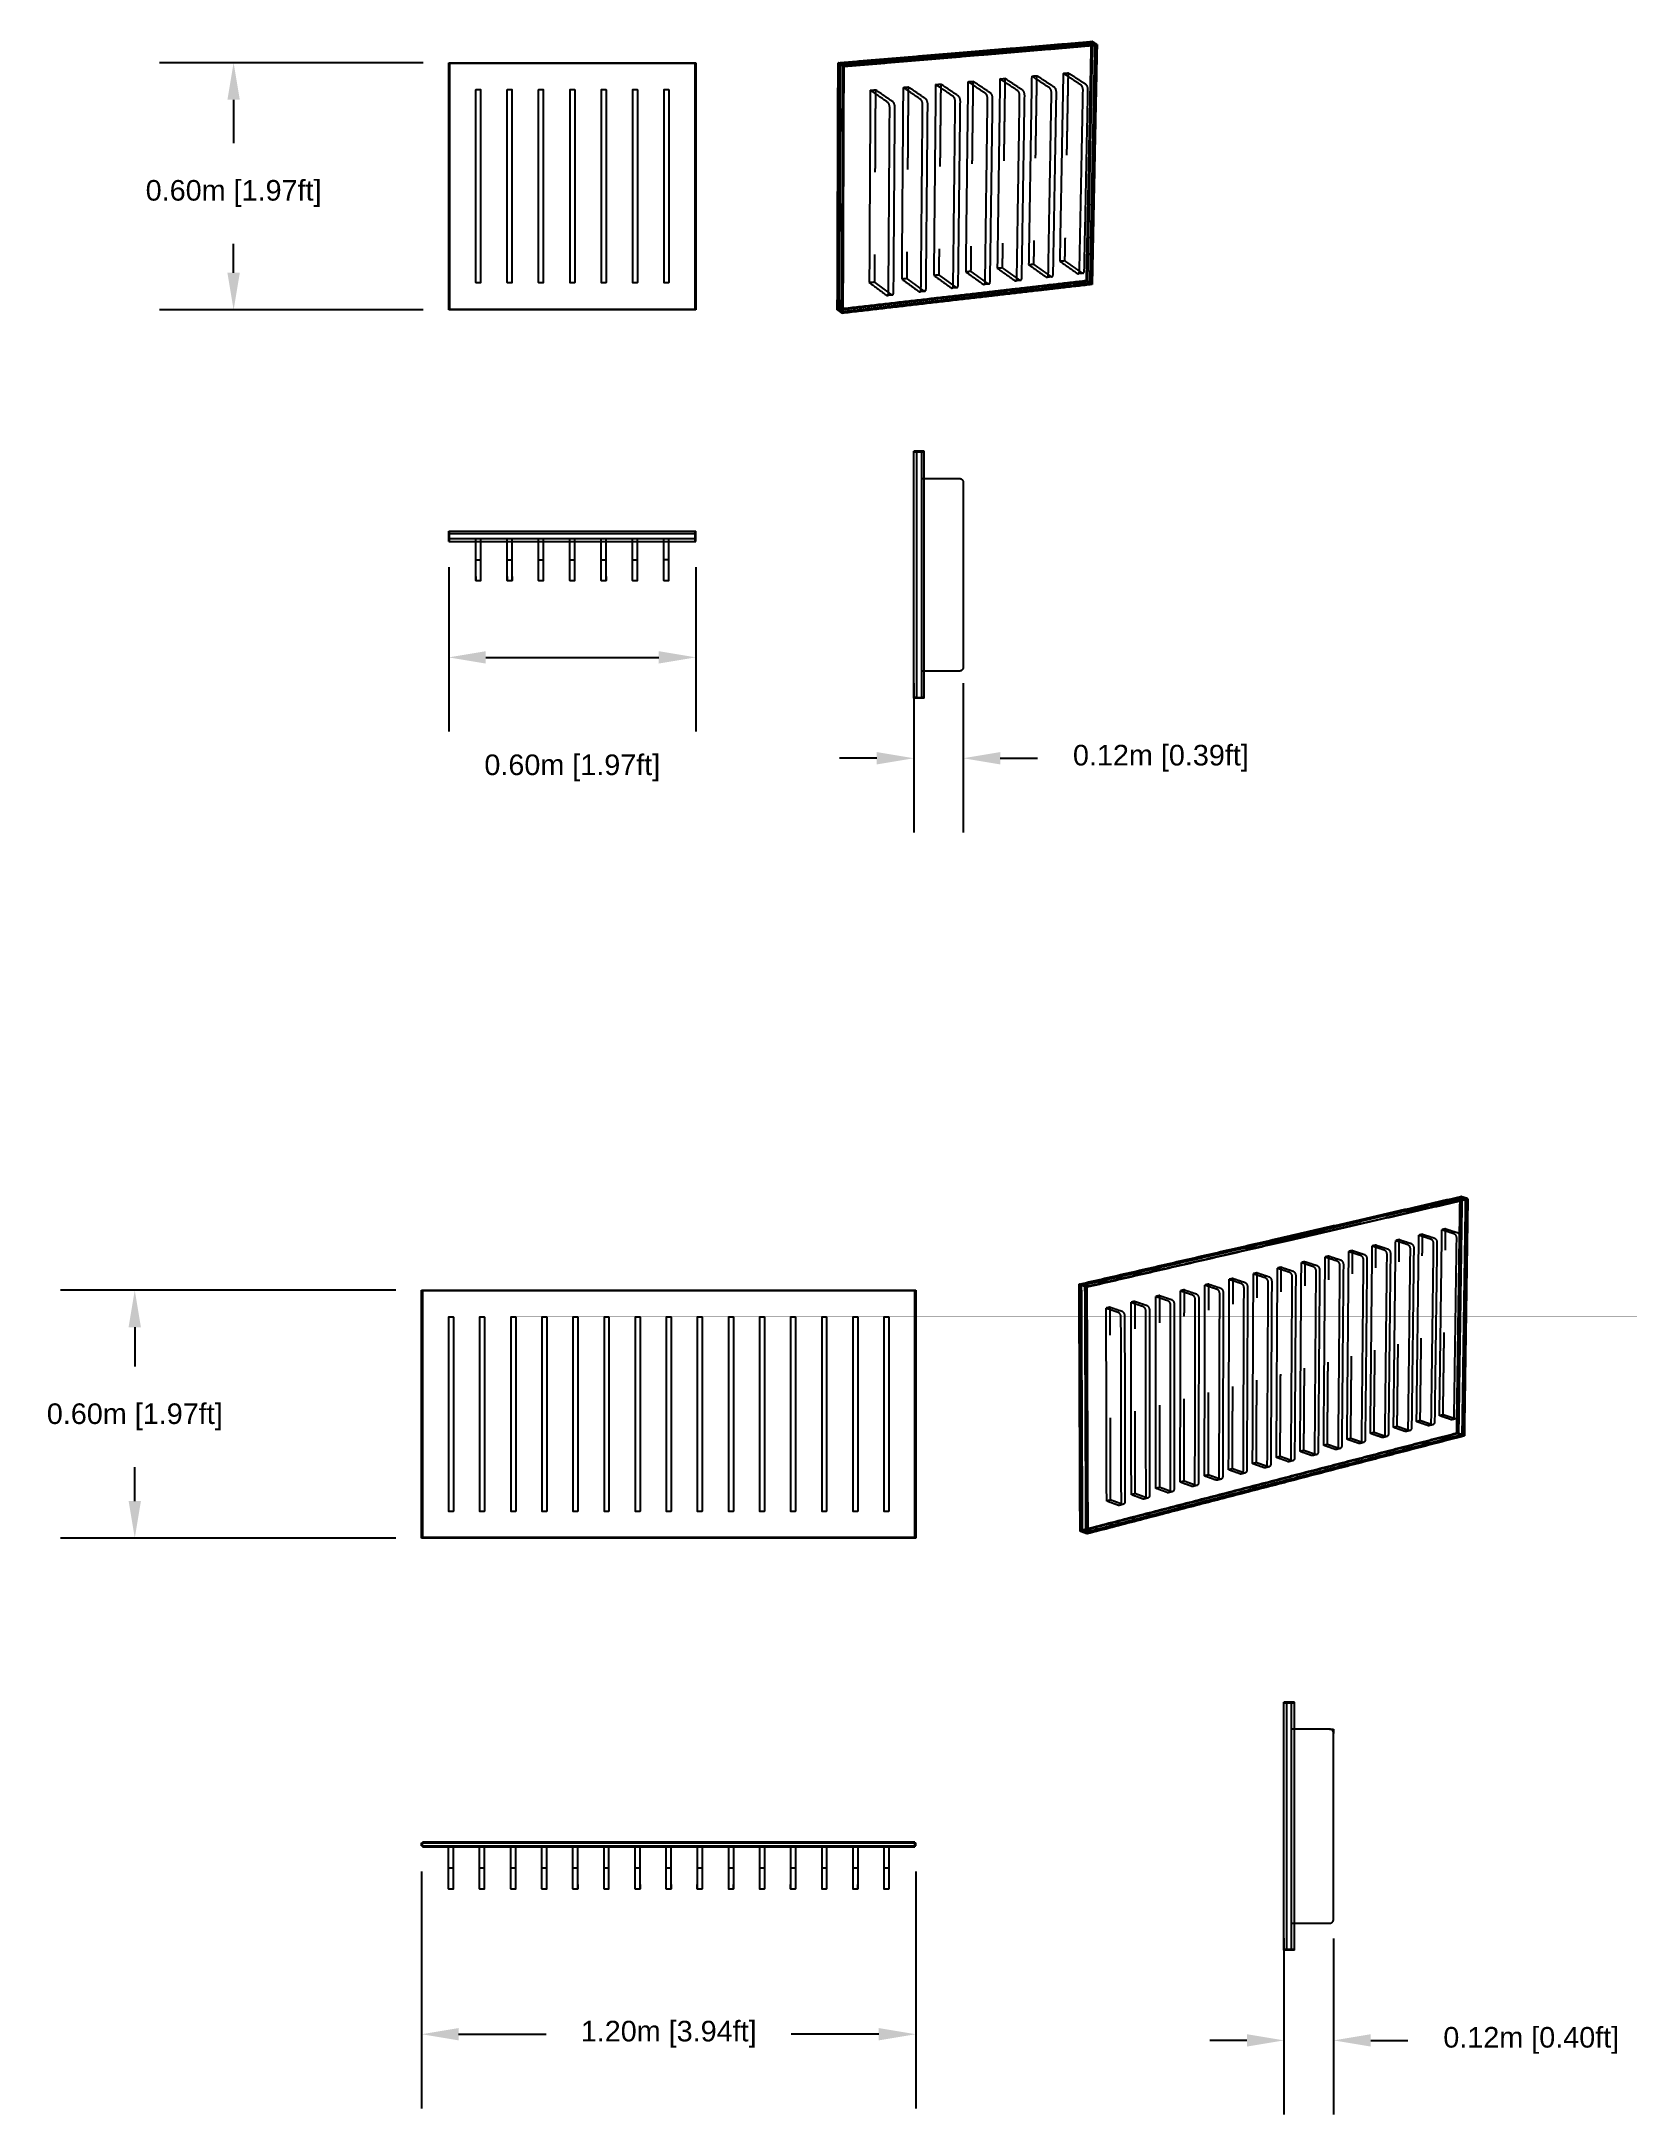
# Model space of a CAD drawing. Header units: millimetres. Extents: x 2592.2 to 2596.04, y 1928.98 to 1934.01.
import ezdxf

# ---------------------------------------------------------------- set-up
doc = ezdxf.new("R2010")
doc.units = ezdxf.units.MM
doc.linetypes.add('Oculta', pattern=[0.4, 0.2, -0.2])
doc.layers.add('Make2D$Oculto$Curvas', color=7, linetype='Oculta', true_color=0x8c8c8c)
doc.layers.add('Make2D$Visible$Curvas', color=7, linetype='Continuous', true_color=0x000000)
doc.styles.get("Standard").update_dxf_attribs({"font": 'arial.ttf'})
doc.dimstyles.get("Standard").update_dxf_attribs({"dimtxt": 0.18, "dimasz": 0.18, "dimexe": 0.18, "dimexo": 0.0625, "dimgap": 0.09, "dimtad": 0, "dimtih": 1, "dimtoh": 1, "dimdec": 4, "dimzin": 0, "dimdsep": 46, "dimtxsty": 'Standard', "dimcen": 0.09, "dimadec": 0, "dimazin": 0, "dimtfac": 1, "dimtdec": 4, "dimtofl": 0, "dimtmove": 0, "dimatfit": 3, "dimfxl": 1, "dimtolj": 1, "dimtzin": 0, "dimarcsym": 0})

msp = doc.modelspace()

# ---------------------------------------------------------------- blocks, each defined once
blk = doc.blocks.new('*D1')
at = {"color": 0, "lineweight": -2, "transparency": 16777216}
for p, q in [((2593.0568, 1930.9791), (2592.2429, 1930.9791)), ((2592.4229, 1930.8891), (2592.4229, 1930.794)), ((2592.4229, 1930.4671), (2592.4229, 1930.5492)), ((2593.0568, 1930.3771), (2592.2429, 1930.3771))]:
    blk.add_line(p, q, dxfattribs=at)
at = {"color": 0, "transparency": 16777216}
for points in [[(2592.4079, 1930.8891), (2592.4379, 1930.8891), (2592.4229, 1930.9791)], [(2592.4079, 1930.4671), (2592.4379, 1930.4671), (2592.4229, 1930.3771)]]:
    blk.add_solid(points, dxfattribs=at)
at = {"layer": 'Defpoints', "color": 0, "transparency": 16777216}
for p in [(2593.1193, 1930.9791), (2592.4229, 1930.3771), (2593.1193, 1930.3771)]:
    blk.add_point(p, dxfattribs=at)
at = {"color": 0, "transparency": 16777216, "insert": (2592.4229, 1930.6716), "char_height": 0.1, "attachment_point": 5}
blk.add_mtext('\\A1;{\\H0.5x;0.60m [1.97ft]}', dxfattribs=at)
blk = doc.blocks.new('*D6')
at = {"color": 0, "lineweight": -2, "transparency": 16777216}
for p, q in [((2593.1193, 1929.5675), (2593.1193, 1928.9926)), ((2594.3193, 1929.5675), (2594.3193, 1928.9926)), ((2593.2093, 1929.1726), (2593.4218, 1929.1726)), ((2594.2293, 1929.1726), (2594.0168, 1929.1726))]:
    blk.add_line(p, q, dxfattribs=at)
at = {"color": 0, "transparency": 16777216}
for points in [[(2593.2093, 1929.1876), (2593.2093, 1929.1576), (2593.1193, 1929.1726)], [(2594.2293, 1929.1876), (2594.2293, 1929.1576), (2594.3193, 1929.1726)]]:
    blk.add_solid(points, dxfattribs=at)
at = {"layer": 'Defpoints', "color": 0, "transparency": 16777216}
for p in [(2593.1193, 1929.63), (2594.3193, 1929.63), (2594.3193, 1929.1726)]:
    blk.add_point(p, dxfattribs=at)
at = {"color": 0, "transparency": 16777216, "insert": (2593.7193, 1929.1726), "char_height": 0.1, "attachment_point": 5}
blk.add_mtext('\\A1;{\\H0.5x;1.20m [3.94ft]}', dxfattribs=at)
blk = doc.blocks.new('*D7')
at = {"color": 0, "lineweight": -2, "transparency": 16777216}
for p, q in [((2595.2132, 1929.4056), (2595.2132, 1928.9776)), ((2595.3338, 1929.4054), (2595.3338, 1928.9776)), ((2595.1232, 1929.1576), (2595.0332, 1929.1576)), ((2595.4238, 1929.1576), (2595.5138, 1929.1576))]:
    blk.add_line(p, q, dxfattribs=at)
at = {"color": 0, "transparency": 16777216}
for points in [[(2595.1232, 1929.1726), (2595.1232, 1929.1426), (2595.2132, 1929.1576)], [(2595.4238, 1929.1726), (2595.4238, 1929.1426), (2595.3338, 1929.1576)]]:
    blk.add_solid(points, dxfattribs=at)
at = {"layer": 'Defpoints', "color": 0, "transparency": 16777216}
for p in [(2595.2132, 1929.4681), (2595.3338, 1929.4679), (2595.2132, 1929.1576)]:
    blk.add_point(p, dxfattribs=at)
at = {"color": 0, "transparency": 16777216, "insert": (2595.8137, 1929.1576), "char_height": 0.1, "attachment_point": 5}
blk.add_mtext('\\A1;{\\H0.5x;0.12m [0.40ft]}', dxfattribs=at)
blk = doc.blocks.new('Frames_Cascade_60')
at = {"layer": 'Make2D$Visible$Curvas', "color": 18, "lineweight": -3, "true_color": 0x000000}
for points in [[(2593.1193, 1930.3771), (2593.1193, 1930.6781), (2593.1193, 1930.9791)], [(2593.1193, 1930.9791), (2593.7193, 1930.9791), (2594.3193, 1930.9791)], [(2594.3173, 1930.9771), (2593.7193, 1930.9771), (2593.1213, 1930.9771)], [(2593.1213, 1930.9771), (2593.1213, 1930.6781), (2593.1213, 1930.3791)], [(2594.3173, 1930.3791), (2594.3173, 1930.6781), (2594.3173, 1930.9771)], [(2594.3193, 1930.9791), (2594.3193, 1930.6781), (2594.3193, 1930.3771)], [(2593.1968, 1930.9136), (2593.1908, 1930.9136), (2593.1848, 1930.9136)], [(2593.1848, 1930.9036), (2593.1848, 1930.6781), (2593.1848, 1930.4526)], [(2593.1968, 1930.9036), (2593.1968, 1930.6781), (2593.1968, 1930.4526)], [(2593.2723, 1930.9136), (2593.2663, 1930.9136), (2593.2603, 1930.9136)], [(2593.2603, 1930.9036), (2593.2603, 1930.6781), (2593.2603, 1930.4526)], [(2593.2723, 1930.9036), (2593.2723, 1930.6781), (2593.2723, 1930.4526)], [(2593.3478, 1930.9136), (2593.3418, 1930.9136), (2593.3358, 1930.9136)], [(2593.3358, 1930.9036), (2593.3358, 1930.6781), (2593.3358, 1930.4526)], [(2593.3478, 1930.9036), (2593.3478, 1930.6781), (2593.3478, 1930.4526)], [(2593.4233, 1930.9136), (2593.4173, 1930.9136), (2593.4113, 1930.9136)], [(2593.4113, 1930.9036), (2593.4113, 1930.6781), (2593.4113, 1930.4526)], [(2593.4233, 1930.9036), (2593.4233, 1930.6781), (2593.4233, 1930.4526)], [(2593.4988, 1930.9136), (2593.4928, 1930.9136), (2593.4868, 1930.9136)], [(2593.4868, 1930.9036), (2593.4868, 1930.6781), (2593.4868, 1930.4526)], [(2593.4988, 1930.9036), (2593.4988, 1930.6781), (2593.4988, 1930.4526)], [(2593.5743, 1930.9136), (2593.5683, 1930.9136), (2593.5623, 1930.9136)], [(2593.5623, 1930.9036), (2593.5623, 1930.6781), (2593.5623, 1930.4526)], [(2593.5743, 1930.9036), (2593.5743, 1930.6781), (2593.5743, 1930.4526)], [(2593.6498, 1930.9136), (2593.6438, 1930.9136), (2593.6378, 1930.9136)], [(2593.6378, 1930.9036), (2593.6378, 1930.6781), (2593.6378, 1930.4526)], [(2593.6498, 1930.9036), (2593.6498, 1930.6781), (2593.6498, 1930.4526)], [(2593.7253, 1930.9136), (2593.7193, 1930.9136), (2593.7133, 1930.9136)], [(2593.7133, 1930.9036), (2593.7133, 1930.6781), (2593.7133, 1930.4526)], [(2593.7253, 1930.9036), (2593.7253, 1930.6781), (2593.7253, 1930.4526)], [(2593.8008, 1930.9136), (2593.7948, 1930.9136), (2593.7888, 1930.9136)], [(2593.7888, 1930.9036), (2593.7888, 1930.6781), (2593.7888, 1930.4526)], [(2593.8008, 1930.9036), (2593.8008, 1930.6781), (2593.8008, 1930.4526)], [(2593.8763, 1930.9136), (2593.8703, 1930.9136), (2593.8643, 1930.9136)], [(2593.8643, 1930.9036), (2593.8643, 1930.6781), (2593.8643, 1930.4526)], [(2593.8763, 1930.9036), (2593.8763, 1930.6781), (2593.8763, 1930.4526)], [(2593.9518, 1930.9136), (2593.9458, 1930.9136), (2593.9398, 1930.9136)], [(2593.9398, 1930.9036), (2593.9398, 1930.6781), (2593.9398, 1930.4526)], [(2593.9518, 1930.9036), (2593.9518, 1930.6781), (2593.9518, 1930.4526)], [(2594.0273, 1930.9136), (2594.0213, 1930.9136), (2594.0153, 1930.9136)], [(2594.0153, 1930.9036), (2594.0153, 1930.6781), (2594.0153, 1930.4526)], [(2594.0273, 1930.9036), (2594.0273, 1930.6781), (2594.0273, 1930.4526)], [(2594.1028, 1930.9136), (2594.0968, 1930.9136), (2594.0908, 1930.9136)], [(2594.0908, 1930.9036), (2594.0908, 1930.6781), (2594.0908, 1930.4526)], [(2594.1028, 1930.9036), (2594.1028, 1930.6781), (2594.1028, 1930.4526)], [(2594.1783, 1930.9136), (2594.1723, 1930.9136), (2594.1663, 1930.9136)], [(2594.1663, 1930.9036), (2594.1663, 1930.6781), (2594.1663, 1930.4526)], [(2594.1783, 1930.9036), (2594.1783, 1930.6781), (2594.1783, 1930.4526)], [(2594.2538, 1930.9136), (2594.2478, 1930.9136), (2594.2418, 1930.9136)], [(2594.2418, 1930.9036), (2594.2418, 1930.6781), (2594.2418, 1930.4526)], [(2594.2538, 1930.9036), (2594.2538, 1930.6781), (2594.2538, 1930.4526)], [(2593.1848, 1930.4427), (2593.1908, 1930.4427), (2593.1968, 1930.4427)], [(2593.2603, 1930.4427), (2593.2663, 1930.4427), (2593.2723, 1930.4427)], [(2593.3358, 1930.4427), (2593.3418, 1930.4427), (2593.3478, 1930.4427)], [(2593.4113, 1930.4427), (2593.4173, 1930.4427), (2593.4233, 1930.4427)], [(2593.4868, 1930.4427), (2593.4928, 1930.4427), (2593.4988, 1930.4427)], [(2593.5623, 1930.4427), (2593.5683, 1930.4427), (2593.5743, 1930.4427)], [(2593.6378, 1930.4427), (2593.6438, 1930.4427), (2593.6498, 1930.4427)], [(2593.7133, 1930.4427), (2593.7193, 1930.4427), (2593.7253, 1930.4427)], [(2593.7888, 1930.4427), (2593.7948, 1930.4427), (2593.8008, 1930.4427)], [(2593.8643, 1930.4427), (2593.8703, 1930.4427), (2593.8763, 1930.4427)], [(2593.9398, 1930.4427), (2593.9458, 1930.4427), (2593.9518, 1930.4427)], [(2594.0153, 1930.4427), (2594.0213, 1930.4427), (2594.0273, 1930.4427)], [(2594.0908, 1930.4427), (2594.0968, 1930.4427), (2594.1028, 1930.4427)], [(2594.1663, 1930.4427), (2594.1723, 1930.4427), (2594.1783, 1930.4427)], [(2594.2418, 1930.4427), (2594.2478, 1930.4427), (2594.2538, 1930.4427)], [(2594.3193, 1930.3771), (2593.7193, 1930.3771), (2593.1193, 1930.3771)], [(2593.1213, 1930.3791), (2593.7193, 1930.3791), (2594.3173, 1930.3791)]]:
    blk.add_open_spline(points, degree=2, dxfattribs=at)
for points, weights in [([(2593.1848, 1930.9136), (2593.1848, 1930.9136), (2593.1848, 1930.9036)], [1, 0.707106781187, 1]), ([(2593.1968, 1930.9136), (2593.1968, 1930.9136), (2593.1968, 1930.9036)], [1, 0.707106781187, 1]), ([(2593.2603, 1930.9136), (2593.2603, 1930.9136), (2593.2603, 1930.9036)], [1, 0.707106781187, 1]), ([(2593.2723, 1930.9136), (2593.2723, 1930.9136), (2593.2723, 1930.9036)], [1, 0.707106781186, 1]), ([(2593.3358, 1930.9136), (2593.3358, 1930.9136), (2593.3358, 1930.9036)], [1, 0.707106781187, 1]), ([(2593.3478, 1930.9136), (2593.3478, 1930.9136), (2593.3478, 1930.9036)], [1, 0.707106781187, 1]), ([(2593.4113, 1930.9136), (2593.4113, 1930.9136), (2593.4113, 1930.9036)], [1, 0.707106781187, 1]), ([(2593.4233, 1930.9136), (2593.4233, 1930.9136), (2593.4233, 1930.9036)], [1, 0.707106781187, 1]), ([(2593.4868, 1930.9136), (2593.4868, 1930.9136), (2593.4868, 1930.9036)], [1, 0.707106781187, 1]), ([(2593.4988, 1930.9136), (2593.4988, 1930.9136), (2593.4988, 1930.9036)], [1, 0.707106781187, 1]), ([(2593.5623, 1930.9136), (2593.5623, 1930.9136), (2593.5623, 1930.9036)], [1, 0.707106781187, 1]), ([(2593.5743, 1930.9136), (2593.5743, 1930.9136), (2593.5743, 1930.9036)], [1, 0.707106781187, 1]), ([(2593.6378, 1930.9136), (2593.6378, 1930.9136), (2593.6378, 1930.9036)], [1, 0.707106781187, 1]), ([(2593.6498, 1930.9136), (2593.6498, 1930.9136), (2593.6498, 1930.9036)], [1, 0.707106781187, 1]), ([(2593.7133, 1930.9136), (2593.7133, 1930.9136), (2593.7133, 1930.9036)], [1, 0.707106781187, 1]), ([(2593.7253, 1930.9136), (2593.7253, 1930.9136), (2593.7253, 1930.9036)], [1, 0.707106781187, 1]), ([(2593.7888, 1930.9136), (2593.7888, 1930.9136), (2593.7888, 1930.9036)], [1, 0.707106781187, 1]), ([(2593.8008, 1930.9136), (2593.8008, 1930.9136), (2593.8008, 1930.9036)], [1, 0.707106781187, 1]), ([(2593.8643, 1930.9136), (2593.8643, 1930.9136), (2593.8643, 1930.9036)], [1, 0.707106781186, 1]), ([(2593.8763, 1930.9136), (2593.8763, 1930.9136), (2593.8763, 1930.9036)], [1, 0.707106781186, 1]), ([(2593.9398, 1930.9136), (2593.9398, 1930.9136), (2593.9398, 1930.9036)], [1, 0.707106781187, 1]), ([(2593.9518, 1930.9136), (2593.9518, 1930.9136), (2593.9518, 1930.9036)], [1, 0.707106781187, 1]), ([(2594.0153, 1930.9136), (2594.0153, 1930.9136), (2594.0153, 1930.9036)], [1, 0.707106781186, 1]), ([(2594.0273, 1930.9136), (2594.0273, 1930.9136), (2594.0273, 1930.9036)], [1, 0.707106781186, 1]), ([(2594.0908, 1930.9136), (2594.0908, 1930.9136), (2594.0908, 1930.9036)], [1, 0.707106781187, 1]), ([(2594.1028, 1930.9136), (2594.1028, 1930.9136), (2594.1028, 1930.9036)], [1, 0.707106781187, 1]), ([(2594.1663, 1930.9136), (2594.1663, 1930.9136), (2594.1663, 1930.9036)], [1, 0.707106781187, 1]), ([(2594.1783, 1930.9136), (2594.1783, 1930.9136), (2594.1783, 1930.9036)], [1, 0.707106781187, 1]), ([(2594.2418, 1930.9136), (2594.2418, 1930.9136), (2594.2418, 1930.9036)], [1, 0.707106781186, 1]), ([(2594.2538, 1930.9136), (2594.2538, 1930.9136), (2594.2538, 1930.9036)], [1, 0.707106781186, 1]), ([(2593.1848, 1930.4526), (2593.1848, 1930.4427), (2593.1848, 1930.4427)], [1, 0.707106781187, 1]), ([(2593.1968, 1930.4526), (2593.1968, 1930.4427), (2593.1968, 1930.4427)], [1, 0.707106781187, 1]), ([(2593.2603, 1930.4526), (2593.2603, 1930.4427), (2593.2603, 1930.4427)], [1, 0.707106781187, 1]), ([(2593.2723, 1930.4526), (2593.2723, 1930.4427), (2593.2723, 1930.4427)], [1, 0.707106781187, 1]), ([(2593.3358, 1930.4526), (2593.3358, 1930.4427), (2593.3358, 1930.4427)], [1, 0.707106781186, 1]), ([(2593.3478, 1930.4526), (2593.3478, 1930.4427), (2593.3478, 1930.4427)], [1, 0.707106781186, 1]), ([(2593.4113, 1930.4526), (2593.4113, 1930.4427), (2593.4113, 1930.4427)], [1, 0.707106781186, 1]), ([(2593.4233, 1930.4526), (2593.4233, 1930.4427), (2593.4233, 1930.4427)], [1, 0.707106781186, 1]), ([(2593.4868, 1930.4526), (2593.4868, 1930.4427), (2593.4868, 1930.4427)], [1, 0.707106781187, 1]), ([(2593.4988, 1930.4526), (2593.4988, 1930.4427), (2593.4988, 1930.4427)], [1, 0.707106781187, 1]), ([(2593.5623, 1930.4526), (2593.5623, 1930.4427), (2593.5623, 1930.4427)], [1, 0.707106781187, 1]), ([(2593.5743, 1930.4526), (2593.5743, 1930.4427), (2593.5743, 1930.4427)], [1, 0.707106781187, 1]), ([(2593.6378, 1930.4526), (2593.6378, 1930.4427), (2593.6378, 1930.4427)], [1, 0.707106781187, 1]), ([(2593.6498, 1930.4526), (2593.6498, 1930.4427), (2593.6498, 1930.4427)], [1, 0.707106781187, 1]), ([(2593.7133, 1930.4526), (2593.7133, 1930.4427), (2593.7133, 1930.4427)], [1, 0.707106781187, 1]), ([(2593.7253, 1930.4526), (2593.7253, 1930.4427), (2593.7253, 1930.4427)], [1, 0.707106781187, 1]), ([(2593.7888, 1930.4526), (2593.7888, 1930.4427), (2593.7888, 1930.4427)], [1, 0.707106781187, 1]), ([(2593.8008, 1930.4526), (2593.8008, 1930.4427), (2593.8008, 1930.4427)], [1, 0.707106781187, 1]), ([(2593.8643, 1930.4526), (2593.8643, 1930.4427), (2593.8643, 1930.4427)], [1, 0.707106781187, 1]), ([(2593.8763, 1930.4526), (2593.8763, 1930.4427), (2593.8763, 1930.4427)], [1, 0.707106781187, 1]), ([(2593.9398, 1930.4526), (2593.9398, 1930.4427), (2593.9398, 1930.4427)], [1, 0.707106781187, 1]), ([(2593.9518, 1930.4526), (2593.9518, 1930.4427), (2593.9518, 1930.4427)], [1, 0.707106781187, 1]), ([(2594.0153, 1930.4526), (2594.0153, 1930.4427), (2594.0153, 1930.4427)], [1, 0.707106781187, 1]), ([(2594.0273, 1930.4526), (2594.0273, 1930.4427), (2594.0273, 1930.4427)], [1, 0.707106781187, 1]), ([(2594.0908, 1930.4526), (2594.0908, 1930.4427), (2594.0908, 1930.4427)], [1, 0.707106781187, 1]), ([(2594.1028, 1930.4526), (2594.1028, 1930.4427), (2594.1028, 1930.4427)], [1, 0.707106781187, 1]), ([(2594.1663, 1930.4526), (2594.1663, 1930.4427), (2594.1663, 1930.4427)], [1, 0.707106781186, 1]), ([(2594.1783, 1930.4526), (2594.1783, 1930.4427), (2594.1783, 1930.4427)], [1, 0.707106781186, 1]), ([(2594.2418, 1930.4526), (2594.2418, 1930.4427), (2594.2418, 1930.4427)], [1, 0.707106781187, 1]), ([(2594.2538, 1930.4526), (2594.2538, 1930.4427), (2594.2538, 1930.4427)], [1, 0.707106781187, 1])]:
    blk.add_rational_spline(points, weights, degree=2, dxfattribs=at)
blk = doc.blocks.new('Cascade_60_front')
blk.add_blockref('Frames_Cascade_60', (0, 0))
blk = doc.blocks.new('Cascade_60_iso')
at = {"layer": 'Make2D$Oculto$Curvas', "color": 18, "linetype": 'Continuous', "lineweight": -3, "true_color": 0x000000}
for points, weights in [([(2595.6409, 1931.2044), (2595.1898, 1931.1007), (2594.7174, 1930.992)], [1865.59461504, 1823.576855, 1781.55909496]), ([(2595.6326, 1930.6325), (2595.6367, 1930.9168), (2595.6409, 1931.2044)], [1887.09686988, 1876.34574246, 1865.59461504]), ([(2595.6424, 1931.2066), (2595.6382, 1930.9172), (2595.6341, 1930.631)], [1865.66300006, 1876.48580166, 1887.30860327]), ([(2595.6454, 1931.2029), (2595.6413, 1930.9153), (2595.6371, 1930.631)], [1865.18097167, 1875.93209909, 1886.68322651]), ([(2594.7174, 1930.992), (2594.7186, 1930.6923), (2594.7198, 1930.3961)], [1781.55909496, 1792.31022238, 1803.0613498]), ([(2594.7243, 1930.3944), (2594.7231, 1930.6907), (2594.722, 1930.9905)], [1802.64770643, 1791.89657901, 1781.14545159]), ([(2594.7324, 1930.3914), (2594.7313, 1930.6878), (2594.7301, 1930.9877)], [1801.90685263, 1791.15572521, 1780.40459779]), ([(2595.6341, 1930.631), (2595.1866, 1930.5151), (2594.7182, 1930.3937)], [1887.30860327, 1845.15078403, 1802.99296479]), ([(2594.7198, 1930.3961), (2595.1866, 1930.517), (2595.6326, 1930.6325)], [1803.0613498, 1845.07910984, 1887.09686988]), ([(2595.6371, 1930.631), (2595.1911, 1930.5154), (2594.7243, 1930.3944)], [1886.68322651, 1844.66546647, 1802.64770643])]:
    blk.add_rational_spline(points, weights, degree=2, dxfattribs=at)
at = {"layer": 'Make2D$Oculto$Curvas', "color": 18, "linetype": 'ByBlock', "lineweight": -3, "true_color": 0x000000}
blk.add_rational_spline([(2594.722, 1930.9905), (2595.1943, 1931.0992), (2595.6454, 1931.2029)], [1781.14545159, 1823.16321163, 1865.18097167], degree=2, dxfattribs=at)
at = {"layer": 'Make2D$Oculto$Curvas', "color": 18, "lineweight": -3, "true_color": 0x000000}
for points, weights in [([(2594.7301, 1930.9877), (2595.2025, 1931.0965), (2595.6536, 1931.2004)], [1780.40459779, 1822.42235783, 1864.44011787]), ([(2595.6582, 1931.1989), (2595.6495, 1931.2016), (2595.6409, 1931.2044)], [1864.0264745, 1864.81054477, 1865.59461504]), ([(2595.6536, 1931.2004), (2595.6536, 1931.1991), (2595.6536, 1931.1979)], [1864.44011787, 1864.48657343, 1864.53302899]), ([(2595.5996, 1930.6764), (2595.6027, 1930.9012), (2595.6058, 1931.128)], [1879.19337113, 1870.72685829, 1862.26034544]), ([(2595.3755, 1930.619), (2595.3776, 1930.8461), (2595.3798, 1931.0752)], [1857.97440231, 1849.50788947, 1841.04137662]), ([(2595.432, 1930.6335), (2595.4344, 1930.86), (2595.4368, 1931.0885)], [1863.27914452, 1854.81263167, 1846.34611883]), ([(2595.4882, 1930.6479), (2595.4908, 1930.8738), (2595.4934, 1931.1018)], [1868.58388672, 1860.11737388, 1851.65086103]), ([(2595.5441, 1930.6622), (2595.5469, 1930.8875), (2595.5498, 1931.1149)], [1873.88862893, 1865.42211608, 1856.95560324]), ([(2595.1463, 1930.5602), (2595.1474, 1930.7897), (2595.1484, 1931.0212)], [1836.75543349, 1828.28892065, 1819.8224078]), ([(2595.2041, 1930.5751), (2595.2054, 1930.8039), (2595.2068, 1931.0349)], [1842.0601757, 1833.59366285, 1825.12715001]), ([(2595.2616, 1930.5898), (2595.2632, 1930.818), (2595.2648, 1931.0484)], [1847.3649179, 1838.89840506, 1830.43189221]), ([(2595.3187, 1930.6044), (2595.3206, 1930.8321), (2595.3224, 1931.0619)], [1852.66966011, 1844.20314726, 1835.73663442]), ([(2594.7347, 1930.9861), (2594.7261, 1930.9891), (2594.7174, 1930.992)], [1779.99095442, 1780.77502469, 1781.55909496]), ([(2594.9709, 1930.5153), (2594.9711, 1930.7465), (2594.9714, 1930.9799)], [1820.84120688, 1812.37469403, 1803.90818119]), ([(2595.0297, 1930.5304), (2595.0302, 1930.761), (2595.0307, 1930.9938)], [1826.14594908, 1817.67943624, 1809.21292339]), ([(2595.0882, 1930.5453), (2595.089, 1930.7754), (2595.0898, 1931.0075)], [1831.45069129, 1822.98417844, 1814.5176656]), ([(2594.7924, 1930.4695), (2594.7918, 1930.7026), (2594.7912, 1930.9379)], [1804.92698026, 1796.46046742, 1787.99395457]), ([(2594.8522, 1930.4849), (2594.8519, 1930.7173), (2594.8516, 1930.952)], [1810.23172247, 1801.76520962, 1793.29869678]), ([(2594.9117, 1930.5001), (2594.9117, 1930.732), (2594.9117, 1930.966)], [1815.53646467, 1807.06995183, 1798.60343898]), ([(2595.5996, 1930.6764), (2595.5952, 1930.6753), (2595.5908, 1930.6742)], [1879.19337113, 1878.77319353, 1878.35301593]), ([(2595.6276, 1930.6669), (2595.6136, 1930.6717), (2595.5996, 1930.6764)], [1876.63125175, 1877.91231144, 1879.19337113]), ([(2595.3755, 1930.619), (2595.3711, 1930.6179), (2595.3666, 1930.6167)], [1857.97440231, 1857.55422471, 1857.13404711]), ([(2595.4036, 1930.6092), (2595.3895, 1930.6141), (2595.3755, 1930.619)], [1855.41228292, 1856.69334262, 1857.97440231]), ([(2595.432, 1930.6335), (2595.4276, 1930.6323), (2595.4231, 1930.6312)], [1863.27914452, 1862.85896692, 1862.43878932]), ([(2595.4601, 1930.6238), (2595.446, 1930.6286), (2595.432, 1930.6335)], [1860.71702513, 1861.99808482, 1863.27914452]), ([(2595.4627, 1930.6236), (2595.4614, 1930.6233), (2595.4601, 1930.6238)], [1646.84016317, 1714.74988905, 1860.71702513]), ([(2595.4882, 1930.6479), (2595.4838, 1930.6468), (2595.4793, 1930.6456)], [1868.58388672, 1868.16370912, 1867.74353152]), ([(2595.5162, 1930.6382), (2595.5022, 1930.6431), (2595.4882, 1930.6479)], [1866.02176733, 1867.30282703, 1868.58388672]), ([(2595.5189, 1930.6381), (2595.5176, 1930.6377), (2595.5162, 1930.6382)], [1651.53584817, 1719.63882473, 1866.02176733]), ([(2595.5441, 1930.6622), (2595.5396, 1930.6611), (2595.5352, 1930.6599)], [1873.88862893, 1873.46845133, 1873.04827373]), ([(2595.5721, 1930.6526), (2595.5581, 1930.6574), (2595.5441, 1930.6622)], [1871.32650954, 1872.60756923, 1873.88862893]), ([(2595.5747, 1930.6524), (2595.5735, 1930.6521), (2595.5721, 1930.6526)], [1656.23153317, 1724.52776041, 1871.32650954]), ([(2595.6303, 1930.6667), (2595.629, 1930.6664), (2595.6276, 1930.6669)], [1660.92721816, 1729.4166961, 1876.63125175]), ([(2595.6452, 1930.6282), (2595.6389, 1930.6304), (2595.6326, 1930.6325)], [1885.94233441, 1886.51960215, 1887.09686988]), ([(2595.6512, 1930.6251), (2595.6426, 1930.6281), (2595.6341, 1930.631)], [1885.74046273, 1886.524533, 1887.30860327]), ([(2595.2041, 1930.5751), (2595.1995, 1930.5739), (2595.195, 1930.5727)], [1842.0601757, 1841.6399981, 1841.2198205]), ([(2595.2321, 1930.5652), (2595.2181, 1930.5701), (2595.2041, 1930.5751)], [1839.49805631, 1840.779116, 1842.0601757]), ([(2595.2616, 1930.5898), (2595.257, 1930.5886), (2595.2525, 1930.5875)], [1847.3649179, 1846.9447403, 1846.5245627]), ([(2595.2896, 1930.5799), (2595.2756, 1930.5849), (2595.2616, 1930.5898)], [1844.80279851, 1846.08385821, 1847.3649179]), ([(2595.2923, 1930.5798), (2595.291, 1930.5794), (2595.2896, 1930.5799)], [1632.75310818, 1700.083082, 1844.80279851]), ([(2595.3187, 1930.6044), (2595.3142, 1930.6033), (2595.3097, 1930.6021)], [1852.66966011, 1852.24948251, 1851.82930491]), ([(2595.3467, 1930.5946), (2595.3327, 1930.5995), (2595.3187, 1930.6044)], [1850.10754072, 1851.38860041, 1852.66966011]), ([(2595.3494, 1930.5945), (2595.3481, 1930.5941), (2595.3467, 1930.5946)], [1637.44879317, 1704.97201768, 1850.10754072]), ([(2595.4062, 1930.6091), (2595.405, 1930.6088), (2595.4036, 1930.6092)], [1642.14447817, 1709.86095336, 1855.41228292]), ([(2595.0297, 1930.5304), (2595.025, 1930.5292), (2595.0204, 1930.528)], [1826.14594908, 1825.72577148, 1825.30559388]), ([(2595.0577, 1930.5203), (2595.0437, 1930.5253), (2595.0297, 1930.5304)], [1823.58382969, 1824.86488939, 1826.14594908]), ([(2595.0604, 1930.5201), (2595.0591, 1930.5198), (2595.0577, 1930.5203)], [1613.97036818, 1680.52733927, 1823.58382969]), ([(2595.0882, 1930.5453), (2595.0836, 1930.5442), (2595.0789, 1930.543)], [1831.45069129, 1831.03051369, 1830.61033609]), ([(2595.1162, 1930.5353), (2595.1022, 1930.5403), (2595.0882, 1930.5453)], [1828.8885719, 1830.16963159, 1831.45069129]), ([(2595.1189, 1930.5352), (2595.1176, 1930.5348), (2595.1162, 1930.5353)], [1618.66605318, 1685.41627495, 1828.8885719]), ([(2595.1463, 1930.5602), (2595.1417, 1930.5591), (2595.1371, 1930.5579)], [1836.75543349, 1836.33525589, 1835.91507829]), ([(2595.1743, 1930.5503), (2595.1603, 1930.5553), (2595.1463, 1930.5602)], [1834.1933141, 1835.4743738, 1836.75543349]), ([(2595.177, 1930.5501), (2595.1757, 1930.5498), (2595.1743, 1930.5503)], [1623.36173818, 1690.30521063, 1834.1933141]), ([(2595.2348, 1930.565), (2595.2335, 1930.5647), (2595.2321, 1930.5652)], [1628.05742318, 1695.19414632, 1839.49805631]), ([(2594.7924, 1930.4695), (2594.7876, 1930.4683), (2594.7828, 1930.4671)], [1804.92698026, 1804.50680266, 1804.08662506]), ([(2594.8204, 1930.4592), (2594.8064, 1930.4644), (2594.7924, 1930.4695)], [1802.36486087, 1803.64592057, 1804.92698026]), ([(2594.8522, 1930.4849), (2594.8475, 1930.4836), (2594.8427, 1930.4824)], [1810.23172247, 1809.81154487, 1809.39136727]), ([(2594.8802, 1930.4746), (2594.8662, 1930.4798), (2594.8522, 1930.4849)], [1807.66960308, 1808.95066277, 1810.23172247]), ([(2594.8829, 1930.4745), (2594.8816, 1930.4741), (2594.8802, 1930.4746)], [1599.88331319, 1665.86053222, 1807.66960308]), ([(2594.9117, 1930.5001), (2594.907, 1930.4989), (2594.9023, 1930.4977)], [1815.53646467, 1815.11628707, 1814.69610947]), ([(2594.9397, 1930.4899), (2594.9257, 1930.495), (2594.9117, 1930.5001)], [1812.97434528, 1814.25540498, 1815.53646467]), ([(2594.9424, 1930.4898), (2594.9411, 1930.4894), (2594.9397, 1930.4899)], [1604.57899819, 1670.7494679, 1812.97434528]), ([(2594.9709, 1930.5153), (2594.9662, 1930.5141), (2594.9615, 1930.5129)], [1820.84120688, 1820.42102928, 1820.00085168]), ([(2594.9989, 1930.5052), (2594.9849, 1930.5102), (2594.9709, 1930.5153)], [1818.27908749, 1819.56014718, 1820.84120688]), ([(2595.0016, 1930.505), (2595.0003, 1930.5047), (2594.9989, 1930.5052)], [1609.27468318, 1675.63840358, 1818.27908749]), ([(2594.823, 1930.4591), (2594.8218, 1930.4587), (2594.8204, 1930.4592)], [1595.18762819, 1660.97159653, 1802.36486087]), ([(2594.7369, 1930.3897), (2594.7283, 1930.3929), (2594.7198, 1930.3961)], [1801.49320926, 1802.27727953, 1803.0613498]), ([(2594.7369, 1930.3926), (2594.7346, 1930.392), (2594.7324, 1930.3914)], [1802.30289728, 1802.10487496, 1801.90685263])]:
    blk.add_rational_spline(points, weights, degree=2, dxfattribs=at)
at = {"layer": 'Make2D$Visible$Curvas', "color": 18, "linetype": 'Continuous', "lineweight": -3, "true_color": 0x000000}
blk.add_rational_spline([(2594.7158, 1930.9937), (2595.1898, 1931.1026), (2595.6424, 1931.2066)], [1781.34736157, 1823.50518082, 1865.66300006], degree=2, dxfattribs=at)
at = {"layer": 'Make2D$Visible$Curvas', "color": 18, "lineweight": -3, "true_color": 0x000000}
for points, weights in [([(2594.7331, 1930.9878), (2595.2071, 1931.097), (2595.6597, 1931.2012)], [1779.77922103, 1821.93704027, 1864.09485952]), ([(2595.6582, 1931.1989), (2595.2071, 1931.095), (2594.7347, 1930.9861)], [1864.0264745, 1822.00871446, 1779.99095442]), ([(2595.6597, 1931.2012), (2595.651, 1931.2039), (2595.6424, 1931.2066)], [1864.09485952, 1864.87892979, 1865.66300006]), ([(2595.6536, 1931.1979), (2595.6494, 1930.9114), (2595.6452, 1930.6282)], [1864.53302899, 1875.23770085, 1885.94237271]), ([(2595.6497, 1930.6266), (2595.6539, 1930.9111), (2595.6582, 1931.1989)], [1885.52872934, 1874.77760192, 1864.0264745]), ([(2595.6597, 1931.2012), (2595.6554, 1930.9115), (2595.6512, 1930.6251)], [1864.09485952, 1874.91766112, 1885.74046273]), ([(2595.5908, 1930.6742), (2595.5939, 1930.899), (2595.5969, 1931.1259)], [1878.35301593, 1869.88650309, 1861.41999024]), ([(2595.6058, 1931.128), (2595.6014, 1931.127), (2595.5969, 1931.1259)], [1862.26034544, 1861.84016784, 1861.41999024]), ([(2595.5969, 1931.1259), (2595.6111, 1931.1214), (2595.6252, 1931.1169)], [1861.41999024, 1860.13893055, 1858.85787085]), ([(2595.6058, 1931.128), (2595.6199, 1931.1235), (2595.6341, 1931.119)], [1862.26034544, 1860.97928575, 1859.69822605]), ([(2595.3666, 1930.6167), (2595.3686, 1930.8439), (2595.3707, 1931.0731)], [1857.13404711, 1848.66753427, 1840.20102142]), ([(2595.3798, 1931.0752), (2595.3752, 1931.0742), (2595.3707, 1931.0731)], [1841.04137662, 1840.62119902, 1840.20102142]), ([(2595.3707, 1931.0731), (2595.3848, 1931.0685), (2595.399, 1931.0639)], [1840.20102142, 1838.91996173, 1837.63890203]), ([(2595.3798, 1931.0752), (2595.3939, 1931.0706), (2595.408, 1931.066)], [1841.04137662, 1839.76031693, 1838.47925723]), ([(2595.4231, 1930.6312), (2595.4254, 1930.8578), (2595.4277, 1931.0864)], [1862.43878932, 1853.97227647, 1845.50576363]), ([(2595.4368, 1931.0885), (2595.4323, 1931.0875), (2595.4277, 1931.0864)], [1846.34611883, 1845.92594123, 1845.50576363]), ([(2595.4277, 1931.0864), (2595.4419, 1931.0818), (2595.456, 1931.0773)], [1845.50576363, 1844.22470393, 1842.94364424]), ([(2595.4368, 1931.0885), (2595.4509, 1931.084), (2595.465, 1931.0794)], [1846.34611883, 1845.06505913, 1843.78399944]), ([(2595.456, 1931.0773), (2595.4629, 1931.075), (2595.4628, 1931.0653)], [1842.94364424, 1302.7213959, 1842.68463699]), ([(2595.465, 1931.0794), (2595.4719, 1931.0771), (2595.4718, 1931.0674)], [1843.78399944, 1303.31561676, 1843.52499219]), ([(2595.4793, 1930.6456), (2595.4819, 1930.8716), (2595.4845, 1931.0997)], [1867.74353152, 1859.27701868, 1850.81050583]), ([(2595.4934, 1931.1018), (2595.489, 1931.1007), (2595.4845, 1931.0997)], [1851.65086103, 1851.23068343, 1850.81050583]), ([(2595.4845, 1931.0997), (2595.4986, 1931.0951), (2595.5128, 1931.0905)], [1850.81050583, 1849.52944614, 1848.24838644]), ([(2595.4934, 1931.1018), (2595.5076, 1931.0972), (2595.5217, 1931.0926)], [1851.65086103, 1850.36980134, 1849.08874164]), ([(2595.5128, 1931.0905), (2595.5196, 1931.0883), (2595.5195, 1931.0786)], [1848.24838644, 1306.47241508, 1847.98937919]), ([(2595.5195, 1931.0786), (2595.5168, 1930.8599), (2595.5142, 1930.6431)], [1847.98937919, 1856.09752112, 1864.20566305]), ([(2595.5217, 1931.0926), (2595.5285, 1931.0904), (2595.5284, 1931.0807)], [1849.08874164, 1307.06663595, 1848.82973439]), ([(2595.5284, 1931.0807), (2595.5258, 1930.8621), (2595.5231, 1930.6454)], [1848.82973439, 1856.93787632, 1865.04601826]), ([(2595.5352, 1930.6599), (2595.538, 1930.8854), (2595.5409, 1931.1128)], [1873.04827373, 1864.58176088, 1856.11524804]), ([(2595.5498, 1931.1149), (2595.5453, 1931.1139), (2595.5409, 1931.1128)], [1856.95560324, 1856.53542564, 1856.11524804]), ([(2595.5409, 1931.1128), (2595.555, 1931.1083), (2595.5692, 1931.1037)], [1856.11524804, 1854.83418834, 1853.55312865]), ([(2595.5498, 1931.1149), (2595.5639, 1931.1104), (2595.5781, 1931.1058)], [1856.95560324, 1855.67454354, 1854.39348385]), ([(2595.5692, 1931.1037), (2595.576, 1931.1015), (2595.5759, 1931.0919)], [1853.55312865, 1310.22343427, 1853.2941214]), ([(2595.5759, 1931.0919), (2595.573, 1930.8737), (2595.5701, 1930.6575)], [1853.2941214, 1861.40226333, 1869.51040526]), ([(2595.5781, 1931.1058), (2595.5849, 1931.1036), (2595.5848, 1931.094)], [1854.39348385, 1310.81765513, 1854.1344766]), ([(2595.5848, 1931.094), (2595.5818, 1930.8759), (2595.579, 1930.6598)], [1854.1344766, 1862.24261853, 1870.35076046]), ([(2595.6252, 1931.1169), (2595.6321, 1931.1147), (2595.6319, 1931.105)], [1858.85787085, 1313.97445345, 1858.5988636]), ([(2595.6319, 1931.105), (2595.6288, 1930.8875), (2595.6257, 1930.6718)], [1858.5988636, 1866.70700553, 1874.81514746]), ([(2595.6341, 1931.119), (2595.6409, 1931.1168), (2595.6408, 1931.1071)], [1859.69822605, 1314.56867432, 1859.4392188]), ([(2595.6408, 1931.1071), (2595.6376, 1930.8896), (2595.6345, 1930.674)], [1859.4392188, 1867.54736073, 1875.65550267]), ([(2595.1484, 1931.0212), (2595.1438, 1931.0202), (2595.1392, 1931.0191)], [1819.8224078, 1819.4022302, 1818.9820526]), ([(2595.1484, 1931.0212), (2595.1626, 1931.0165), (2595.1767, 1931.0118)], [1819.8224078, 1818.54134811, 1817.26028841]), ([(2595.195, 1930.5727), (2595.1963, 1930.8017), (2595.1976, 1931.0327)], [1841.2198205, 1832.75330765, 1824.28679481]), ([(2595.2068, 1931.0349), (2595.2022, 1931.0338), (2595.1976, 1931.0327)], [1825.12715001, 1824.70697241, 1824.28679481]), ([(2595.1976, 1931.0327), (2595.2117, 1931.028), (2595.2258, 1931.0233)], [1824.28679481, 1823.00573511, 1821.72467542]), ([(2595.2068, 1931.0349), (2595.2209, 1931.0302), (2595.2351, 1931.0255)], [1825.12715001, 1823.84609031, 1822.56503062]), ([(2595.2258, 1931.0233), (2595.2327, 1931.0211), (2595.2326, 1931.0112)], [1821.72467542, 1287.71731916, 1821.46566817]), ([(2595.2351, 1931.0255), (2595.2419, 1931.0232), (2595.2418, 1931.0134)], [1822.56503062, 1288.31154002, 1822.30602337]), ([(2595.2525, 1930.5875), (2595.254, 1930.8158), (2595.2556, 1931.0463)], [1846.5245627, 1838.05804986, 1829.59153701]), ([(2595.2648, 1931.0484), (2595.2602, 1931.0473), (2595.2556, 1931.0463)], [1830.43189221, 1830.01171461, 1829.59153701]), ([(2595.2556, 1931.0463), (2595.2697, 1931.0416), (2595.2839, 1931.0369)], [1829.59153701, 1828.31047732, 1827.02941762]), ([(2595.2648, 1931.0484), (2595.2789, 1931.0437), (2595.2931, 1931.0391)], [1830.43189221, 1829.15083252, 1827.86977282]), ([(2595.2839, 1931.0369), (2595.2907, 1931.0347), (2595.2906, 1931.0249)], [1827.02941762, 1291.46833834, 1826.77041037]), ([(2595.2906, 1931.0249), (2595.289, 1930.8039), (2595.2874, 1930.5849)], [1826.77041037, 1834.8785523, 1842.98669423]), ([(2595.2931, 1931.0391), (2595.2999, 1931.0368), (2595.2998, 1931.027)], [1827.86977282, 1292.0625592, 1827.61076557]), ([(2595.2998, 1931.027), (2595.2981, 1930.8061), (2595.2964, 1930.5872)], [1827.61076557, 1835.7189075, 1843.82704943]), ([(2595.3097, 1930.6021), (2595.3115, 1930.8299), (2595.3133, 1931.0597)], [1851.82930491, 1843.36279206, 1834.89627922]), ([(2595.3224, 1931.0619), (2595.3179, 1931.0608), (2595.3133, 1931.0597)], [1835.73663442, 1835.31645682, 1834.89627922]), ([(2595.3133, 1931.0597), (2595.3275, 1931.0551), (2595.3416, 1931.0505)], [1834.89627922, 1833.61521952, 1832.33415983]), ([(2595.3224, 1931.0619), (2595.3366, 1931.0572), (2595.3507, 1931.0526)], [1835.73663442, 1834.45557472, 1833.17451503]), ([(2595.3416, 1931.0505), (2595.3484, 1931.0482), (2595.3484, 1931.0384)], [1832.33415983, 1295.21935753, 1832.07515258]), ([(2595.3484, 1931.0384), (2595.3465, 1930.818), (2595.3446, 1930.5996)], [1832.07515258, 1840.18329451, 1848.29143644]), ([(2595.3507, 1931.0526), (2595.3575, 1931.0503), (2595.3575, 1931.0406)], [1833.17451503, 1295.81357839, 1832.91550778]), ([(2595.3575, 1931.0406), (2595.3555, 1930.8203), (2595.3536, 1930.6019)], [1832.91550778, 1841.02364971, 1849.13179164]), ([(2595.399, 1931.0639), (2595.4058, 1931.0617), (2595.4057, 1931.0519)], [1837.63890203, 1298.97037671, 1837.37989478]), ([(2595.4057, 1931.0519), (2595.4036, 1930.8321), (2595.4014, 1930.6142)], [1837.37989478, 1845.48803671, 1853.59617864]), ([(2595.408, 1931.066), (2595.4149, 1931.0638), (2595.4148, 1931.054)], [1838.47925723, 1299.56459757, 1838.22024998]), ([(2595.4148, 1931.054), (2595.4126, 1930.8343), (2595.4104, 1930.6165)], [1838.22024998, 1846.32839191, 1854.43653385]), ([(2595.4628, 1931.0653), (2595.4604, 1930.846), (2595.458, 1930.6287)], [1842.68463699, 1850.79277892, 1858.90092085]), ([(2595.4718, 1931.0674), (2595.4693, 1930.8482), (2595.4669, 1930.631)], [1843.52499219, 1851.63313412, 1859.74127605]), ([(2594.7182, 1930.3937), (2594.717, 1930.6919), (2594.7158, 1930.9937)], [1802.99296479, 1792.17016318, 1781.34736157]), ([(2594.7331, 1930.9878), (2594.7244, 1930.9907), (2594.7158, 1930.9937)], [1779.77922103, 1780.5632913, 1781.34736157]), ([(2594.7353, 1930.3873), (2594.7342, 1930.6857), (2594.7331, 1930.9878)], [1801.42482424, 1790.60202264, 1779.77922103]), ([(2594.7347, 1930.9861), (2594.7358, 1930.6861), (2594.7369, 1930.3897)], [1779.99095442, 1790.74208184, 1801.49320926]), ([(2594.9615, 1930.5129), (2594.9617, 1930.7442), (2594.9619, 1930.9777)], [1820.00085168, 1811.53433883, 1803.06782598]), ([(2594.9714, 1930.9799), (2594.9667, 1930.9788), (2594.9619, 1930.9777)], [1803.90818119, 1803.48800359, 1803.06782598]), ([(2594.9619, 1930.9777), (2594.9761, 1930.9729), (2594.9902, 1930.9682)], [1803.06782598, 1801.78676629, 1800.5057066]), ([(2594.9714, 1930.9799), (2594.9855, 1930.9751), (2594.9997, 1930.9704)], [1803.90818119, 1802.62712149, 1801.3460618]), ([(2595.0204, 1930.528), (2595.0209, 1930.7587), (2595.0214, 1930.9916)], [1825.30559388, 1816.83908104, 1808.37256819]), ([(2595.0307, 1930.9938), (2595.0261, 1930.9927), (2595.0214, 1930.9916)], [1809.21292339, 1808.79274579, 1808.37256819]), ([(2595.0214, 1930.9916), (2595.0355, 1930.9868), (2595.0497, 1930.9821)], [1808.37256819, 1807.0915085, 1805.8104488]), ([(2595.0307, 1930.9938), (2595.0449, 1930.989), (2595.059, 1930.9843)], [1809.21292339, 1807.9318637, 1806.650804]), ([(2595.0497, 1930.9821), (2595.0565, 1930.9798), (2595.0565, 1930.9699)], [1805.8104488, 1276.4642616, 1805.55144155]), ([(2595.059, 1930.9843), (2595.0659, 1930.982), (2595.0658, 1930.9721)], [1806.650804, 1277.05848246, 1806.39179675]), ([(2595.0658, 1930.9721), (2595.0652, 1930.7488), (2595.0645, 1930.5276)], [1806.39179675, 1814.49993868, 1822.60808061]), ([(2595.0789, 1930.543), (2595.0797, 1930.7731), (2595.0804, 1931.0054)], [1830.61033609, 1822.14382324, 1813.6773104]), ([(2595.0898, 1931.0075), (2595.0851, 1931.0065), (2595.0804, 1931.0054)], [1814.5176656, 1814.097488, 1813.6773104]), ([(2595.0804, 1931.0054), (2595.0946, 1931.0006), (2595.1087, 1930.9959)], [1813.6773104, 1812.3962507, 1811.11519101]), ([(2595.0898, 1931.0075), (2595.1039, 1931.0028), (2595.1181, 1930.9981)], [1814.5176656, 1813.2366059, 1811.95554621]), ([(2595.1087, 1930.9959), (2595.1156, 1930.9936), (2595.1155, 1930.9837)], [1811.11519101, 1280.21528079, 1810.85618376]), ([(2595.1155, 1930.9837), (2595.1146, 1930.761), (2595.1138, 1930.5402)], [1810.85618376, 1818.96432569, 1827.07246762]), ([(2595.1181, 1930.9981), (2595.1249, 1930.9958), (2595.1248, 1930.9859)], [1811.95554621, 1280.80950165, 1811.69653896]), ([(2595.1248, 1930.9859), (2595.1239, 1930.7633), (2595.123, 1930.5426)], [1811.69653896, 1819.80468089, 1827.91282282]), ([(2595.1371, 1930.5579), (2595.1381, 1930.7874), (2595.1392, 1931.0191)], [1835.91507829, 1827.44856545, 1818.9820526]), ([(2595.1392, 1931.0191), (2595.1533, 1931.0144), (2595.1675, 1931.0097)], [1818.9820526, 1817.70099291, 1816.41993321]), ([(2595.1675, 1931.0097), (2595.1743, 1931.0074), (2595.1742, 1930.9975)], [1816.41993321, 1283.96629997, 1816.16092596]), ([(2595.1742, 1930.9975), (2595.1731, 1930.7754), (2595.172, 1930.5552)], [1816.16092596, 1824.26906789, 1832.37720982]), ([(2595.1767, 1931.0118), (2595.1836, 1931.0096), (2595.1835, 1930.9997)], [1817.26028841, 1284.56052083, 1817.00128116]), ([(2595.1835, 1930.9997), (2595.1823, 1930.7777), (2595.1812, 1930.5576)], [1817.00128116, 1825.10942309, 1833.21756502]), ([(2595.2326, 1931.0112), (2595.2312, 1930.7897), (2595.2298, 1930.5701)], [1821.46566817, 1829.5738101, 1837.68195203]), ([(2595.2418, 1931.0134), (2595.2404, 1930.7919), (2595.239, 1930.5724)], [1822.30602337, 1830.4141653, 1838.52230723]), ([(2594.7912, 1930.9379), (2594.7864, 1930.9367), (2594.7816, 1930.9356)], [1787.99395457, 1787.57377697, 1787.15359937]), ([(2594.7828, 1930.4671), (2594.7822, 1930.7002), (2594.7816, 1930.9356)], [1804.08662506, 1795.62011221, 1787.15359937]), ([(2594.7816, 1930.9356), (2594.7957, 1930.9308), (2594.8098, 1930.9259)], [1787.15359937, 1785.87253968, 1784.59147998]), ([(2594.7912, 1930.9379), (2594.8053, 1930.933), (2594.8195, 1930.9282)], [1787.99395457, 1786.71289488, 1785.43183518]), ([(2594.8098, 1930.9259), (2594.8167, 1930.9236), (2594.8167, 1930.9135)], [1784.59147998, 1261.46018486, 1784.33247273]), ([(2594.8195, 1930.9282), (2594.8263, 1930.9258), (2594.8263, 1930.9158)], [1785.43183518, 1262.05440572, 1785.17282793]), ([(2594.8516, 1930.952), (2594.8468, 1930.9508), (2594.842, 1930.9497)], [1793.29869678, 1792.87851918, 1792.45834157]), ([(2594.8427, 1930.4824), (2594.8424, 1930.715), (2594.842, 1930.9497)], [1809.39136727, 1800.92485442, 1792.45834157]), ([(2594.842, 1930.9497), (2594.8562, 1930.9449), (2594.8703, 1930.9401)], [1792.45834157, 1791.17728188, 1789.89622219]), ([(2594.8516, 1930.952), (2594.8657, 1930.9471), (2594.8799, 1930.9423)], [1793.29869678, 1792.01763708, 1790.73657739]), ([(2594.8703, 1930.9401), (2594.8772, 1930.9377), (2594.8772, 1930.9277)], [1789.89622219, 1265.21120404, 1789.63721494]), ([(2594.8772, 1930.9277), (2594.8773, 1930.7026), (2594.8775, 1930.4796)], [1789.63721494, 1797.74535687, 1805.8534988]), ([(2594.8799, 1930.9423), (2594.8867, 1930.94), (2594.8867, 1930.93)], [1790.73657739, 1265.8054249, 1790.47757014]), ([(2594.8867, 1930.93), (2594.8869, 1930.705), (2594.887, 1930.482)], [1790.47757014, 1798.58571207, 1806.693854]), ([(2594.9117, 1930.966), (2594.9069, 1930.9649), (2594.9022, 1930.9638)], [1798.60343898, 1798.18326138, 1797.76308378]), ([(2594.9023, 1930.4977), (2594.9022, 1930.7296), (2594.9022, 1930.9638)], [1814.69610947, 1806.22959663, 1797.76308378]), ([(2594.9022, 1930.9638), (2594.9163, 1930.959), (2594.9305, 1930.9542)], [1797.76308378, 1796.48202409, 1795.20096439]), ([(2594.9117, 1930.966), (2594.9258, 1930.9612), (2594.94, 1930.9564)], [1798.60343898, 1797.32237929, 1796.04131959]), ([(2594.9305, 1930.9542), (2594.9373, 1930.9518), (2594.9373, 1930.9419)], [1795.20096439, 1268.96222323, 1794.94195714]), ([(2594.9373, 1930.9419), (2594.9372, 1930.7174), (2594.9371, 1930.4949)], [1794.94195714, 1803.05009907, 1811.158241]), ([(2594.94, 1930.9564), (2594.9468, 1930.9541), (2594.9468, 1930.9441)], [1796.04131959, 1269.55644409, 1795.78231234]), ([(2594.9468, 1930.9441), (2594.9466, 1930.7197), (2594.9465, 1930.4973)], [1795.78231234, 1803.89045427, 1811.9985962]), ([(2594.9902, 1930.9682), (2594.9971, 1930.9659), (2594.997, 1930.9559)], [1800.5057066, 1272.71324241, 1800.24669935]), ([(2594.997, 1930.9559), (2594.9967, 1930.732), (2594.9963, 1930.5101)], [1800.24669935, 1808.35484128, 1816.46298321]), ([(2594.9997, 1930.9704), (2595.0065, 1930.9681), (2595.0065, 1930.9581)], [1801.3460618, 1273.30746327, 1801.08705455]), ([(2595.0065, 1930.9581), (2595.0061, 1930.7343), (2595.0057, 1930.5125)], [1801.08705455, 1809.19519648, 1817.30333841]), ([(2595.0565, 1930.9699), (2595.0558, 1930.7465), (2595.0552, 1930.5252)], [1805.55144155, 1813.65958348, 1821.76772541]), ([(2594.8167, 1930.9135), (2594.8171, 1930.6878), (2594.8176, 1930.4642)], [1784.33247273, 1792.44061466, 1800.54875659]), ([(2594.8263, 1930.9158), (2594.8267, 1930.6902), (2594.8271, 1930.4666)], [1785.17282793, 1793.28096986, 1801.38911179]), ([(2595.6188, 1930.6646), (2595.6048, 1930.6694), (2595.5908, 1930.6742)], [1875.79089654, 1877.07195624, 1878.35301593]), ([(2595.6257, 1930.6718), (2595.6256, 1930.6655), (2595.6215, 1930.6645)], [1874.81514746, 1472.83546661, 1660.18334727]), ([(2595.6345, 1930.674), (2595.6344, 1930.6678), (2595.6303, 1930.6667)], [1875.65550267, 1473.49555781, 1660.92721816]), ([(2595.6512, 1930.6251), (2595.2037, 1930.509), (2594.7353, 1930.3873)], [1885.74046273, 1843.58264349, 1801.42482424]), ([(2595.6452, 1930.6282), (2595.2013, 1930.5131), (2594.7369, 1930.3926)], [1885.94237271, 1844.122635, 1802.30289728]), ([(2594.7369, 1930.3897), (2595.2037, 1930.5109), (2595.6497, 1930.6266)], [1801.49320926, 1843.5109693, 1885.52872934]), ([(2595.4511, 1930.6215), (2595.4371, 1930.6263), (2595.4231, 1930.6312)], [1859.87666993, 1861.15772962, 1862.43878932]), ([(2595.4538, 1930.6213), (2595.4525, 1930.621), (2595.4511, 1930.6215)], [1646.09629228, 1713.97540419, 1859.87666993]), ([(2595.458, 1930.6287), (2595.4579, 1930.6224), (2595.4538, 1930.6213)], [1858.90092085, 1460.33498949, 1646.09629228]), ([(2595.4627, 1930.6236), (2595.4583, 1930.6225), (2595.4538, 1930.6213)], [1646.84016317, 1646.46822772, 1646.09629228]), ([(2595.4669, 1930.631), (2595.4669, 1930.6247), (2595.4627, 1930.6236)], [1859.74127605, 1460.99508069, 1646.84016317]), ([(2595.5073, 1930.6359), (2595.4933, 1930.6408), (2595.4793, 1930.6456)], [1865.18141213, 1866.46247183, 1867.74353152]), ([(2595.51, 1930.6358), (2595.5087, 1930.6355), (2595.5073, 1930.6359)], [1650.79197728, 1718.86433987, 1865.18141213]), ([(2595.5142, 1930.6431), (2595.5142, 1930.6369), (2595.51, 1930.6358)], [1864.20566305, 1464.50181519, 1650.79197728]), ([(2595.5189, 1930.6381), (2595.5145, 1930.6369), (2595.51, 1930.6358)], [1651.53584817, 1651.16391272, 1650.79197728]), ([(2595.5231, 1930.6454), (2595.523, 1930.6391), (2595.5189, 1930.6381)], [1865.04601826, 1465.1619064, 1651.53584817]), ([(2595.5633, 1930.6503), (2595.5492, 1930.6551), (2595.5352, 1930.6599)], [1870.48615434, 1871.76721403, 1873.04827373]), ([(2595.5659, 1930.6502), (2595.5646, 1930.6498), (2595.5633, 1930.6503)], [1655.48766228, 1723.75327555, 1870.48615434]), ([(2595.5701, 1930.6575), (2595.5701, 1930.6512), (2595.5659, 1930.6502)], [1869.51040526, 1468.6686409, 1655.48766228]), ([(2595.5748, 1930.6524), (2595.5703, 1930.6513), (2595.5659, 1930.6502)], [1656.23153317, 1655.85959772, 1655.48766228]), ([(2595.579, 1930.6598), (2595.5789, 1930.6535), (2595.5747, 1930.6524)], [1870.35076046, 1469.3287321, 1656.23153317]), ([(2595.6215, 1930.6645), (2595.6202, 1930.6641), (2595.6188, 1930.6646)], [1660.18334727, 1728.64221124, 1875.79089654]), ([(2595.6303, 1930.6667), (2595.6259, 1930.6656), (2595.6215, 1930.6645)], [1660.92721816, 1660.55528272, 1660.18334727]), ([(2595.6497, 1930.6266), (2595.6475, 1930.6274), (2595.6452, 1930.6282)], [1885.52872934, 1885.73553188, 1885.94233441]), ([(2595.223, 1930.5628), (2595.209, 1930.5678), (2595.195, 1930.5727)], [1838.65770111, 1839.9387608, 1841.2198205]), ([(2595.2298, 1930.5701), (2595.2298, 1930.5637), (2595.2257, 1930.5626)], [1837.68195203, 1443.66768666, 1627.31355229]), ([(2595.239, 1930.5724), (2595.2389, 1930.5661), (2595.2348, 1930.565)], [1838.52230723, 1444.32777786, 1628.05742318]), ([(2595.2805, 1930.5776), (2595.2665, 1930.5825), (2595.2525, 1930.5875)], [1843.96244331, 1845.24350301, 1846.5245627]), ([(2595.2832, 1930.5774), (2595.2819, 1930.5771), (2595.2805, 1930.5776)], [1632.00923728, 1699.30859714, 1843.96244331]), ([(2595.2874, 1930.5849), (2595.2873, 1930.5785), (2595.2832, 1930.5774)], [1842.98669423, 1447.83451236, 1632.00923728]), ([(2595.2923, 1930.5798), (2595.2877, 1930.5786), (2595.2832, 1930.5774)], [1632.75310818, 1632.38117273, 1632.00923728]), ([(2595.2964, 1930.5872), (2595.2964, 1930.5808), (2595.2923, 1930.5798)], [1843.82704943, 1448.49460357, 1632.75310818]), ([(2595.3377, 1930.5923), (2595.3237, 1930.5972), (2595.3097, 1930.6021)], [1849.26718552, 1850.54824521, 1851.82930491]), ([(2595.3404, 1930.5922), (2595.3391, 1930.5918), (2595.3377, 1930.5923)], [1636.70492228, 1704.19753282, 1849.26718552]), ([(2595.3446, 1930.5996), (2595.3445, 1930.5932), (2595.3404, 1930.5922)], [1848.29143644, 1452.00133807, 1636.70492228]), ([(2595.3494, 1930.5945), (2595.3449, 1930.5933), (2595.3404, 1930.5922)], [1637.44879317, 1637.07685773, 1636.70492228]), ([(2595.3536, 1930.6019), (2595.3535, 1930.5955), (2595.3494, 1930.5945)], [1849.13179164, 1452.66142927, 1637.44879317]), ([(2595.3946, 1930.6069), (2595.3806, 1930.6118), (2595.3666, 1930.6167)], [1854.57192772, 1855.85298742, 1857.13404711]), ([(2595.3973, 1930.6068), (2595.396, 1930.6065), (2595.3946, 1930.6069)], [1641.40060728, 1709.0864685, 1854.57192772]), ([(2595.4014, 1930.6142), (2595.4014, 1930.6078), (2595.3973, 1930.6068)], [1853.59617864, 1456.16816378, 1641.40060728]), ([(2595.4062, 1930.6091), (2595.4018, 1930.6079), (2595.3973, 1930.6068)], [1642.14447817, 1641.77254273, 1641.40060728]), ([(2595.4104, 1930.6165), (2595.4104, 1930.6102), (2595.4062, 1930.6091)], [1854.43653385, 1456.82825498, 1642.14447817]), ([(2595.0484, 1930.5179), (2595.0344, 1930.5229), (2595.0204, 1930.528)], [1822.74347449, 1824.02453419, 1825.30559388]), ([(2595.0552, 1930.5252), (2595.0552, 1930.5188), (2595.0511, 1930.5177)], [1821.76772541, 1431.16720953, 1613.22649729]), ([(2595.0604, 1930.5201), (2595.0557, 1930.5189), (2595.0511, 1930.5177)], [1613.97036818, 1613.59843274, 1613.22649729]), ([(2595.0645, 1930.5276), (2595.0645, 1930.5212), (2595.0604, 1930.5201)], [1822.60808061, 1431.82730073, 1613.97036818]), ([(2595.107, 1930.533), (2595.0929, 1930.538), (2595.0789, 1930.543)], [1828.0482167, 1829.32927639, 1830.61033609]), ([(2595.1096, 1930.5328), (2595.1083, 1930.5325), (2595.107, 1930.533)], [1617.92218229, 1684.64179009, 1828.0482167]), ([(2595.1138, 1930.5402), (2595.1137, 1930.5338), (2595.1096, 1930.5328)], [1827.07246762, 1435.33403524, 1617.92218229]), ([(2595.1189, 1930.5352), (2595.1142, 1930.534), (2595.1096, 1930.5328)], [1618.66605318, 1618.29411774, 1617.92218229]), ([(2595.123, 1930.5426), (2595.123, 1930.5362), (2595.1189, 1930.5352)], [1827.91282282, 1435.99412644, 1618.66605318]), ([(2595.1652, 1930.5479), (2595.1511, 1930.5529), (2595.1371, 1930.5579)], [1833.3529589, 1834.6340186, 1835.91507829]), ([(2595.1678, 1930.5478), (2595.1665, 1930.5474), (2595.1652, 1930.5479)], [1622.61786729, 1689.53072577, 1833.3529589]), ([(2595.172, 1930.5552), (2595.1719, 1930.5488), (2595.1678, 1930.5478)], [1832.37720982, 1439.50086095, 1622.61786729]), ([(2595.177, 1930.5501), (2595.1724, 1930.5489), (2595.1678, 1930.5478)], [1623.36173818, 1622.98980273, 1622.61786729]), ([(2595.1812, 1930.5576), (2595.1811, 1930.5512), (2595.177, 1930.5501)], [1833.21756502, 1440.16095215, 1623.36173818]), ([(2595.2257, 1930.5626), (2595.2244, 1930.5623), (2595.223, 1930.5628)], [1627.31355229, 1694.41966145, 1838.65770111]), ([(2595.2348, 1930.565), (2595.2302, 1930.5638), (2595.2257, 1930.5626)], [1628.05742318, 1627.68548773, 1627.31355229]), ([(2594.8708, 1930.4722), (2594.8567, 1930.4773), (2594.8427, 1930.4824)], [1806.82924788, 1808.11030757, 1809.39136727]), ([(2594.8734, 1930.472), (2594.8722, 1930.4717), (2594.8708, 1930.4722)], [1599.1394423, 1665.08604736, 1806.82924788]), ([(2594.8775, 1930.4796), (2594.8775, 1930.4731), (2594.8734, 1930.472)], [1805.8534988, 1418.66673241, 1599.1394423]), ([(2594.8829, 1930.4745), (2594.8782, 1930.4732), (2594.8734, 1930.472)], [1599.88331319, 1599.51137774, 1599.1394423]), ([(2594.887, 1930.482), (2594.887, 1930.4755), (2594.8829, 1930.4745)], [1806.693854, 1419.32682361, 1599.88331319]), ([(2594.9303, 1930.4875), (2594.9163, 1930.4926), (2594.9023, 1930.4977)], [1812.13399008, 1813.41504978, 1814.69610947]), ([(2594.933, 1930.4874), (2594.9317, 1930.487), (2594.9303, 1930.4875)], [1603.8351273, 1669.97498304, 1812.13399008]), ([(2594.9371, 1930.4949), (2594.9371, 1930.4884), (2594.933, 1930.4874)], [1811.158241, 1422.83355812, 1603.8351273]), ([(2594.9424, 1930.4898), (2594.9377, 1930.4886), (2594.933, 1930.4874)], [1604.57899819, 1604.20706274, 1603.8351273]), ([(2594.9465, 1930.4973), (2594.9465, 1930.4908), (2594.9424, 1930.4898)], [1811.9985962, 1423.49364932, 1604.57899819]), ([(2594.9896, 1930.5028), (2594.9755, 1930.5078), (2594.9615, 1930.5129)], [1817.43873229, 1818.71979198, 1820.00085168]), ([(2594.9922, 1930.5026), (2594.9909, 1930.5023), (2594.9896, 1930.5028)], [1608.53081229, 1674.86391872, 1817.43873229]), ([(2594.9963, 1930.5101), (2594.9963, 1930.5036), (2594.9922, 1930.5026)], [1816.46298321, 1427.00038382, 1608.53081229]), ([(2595.0016, 1930.505), (2594.9969, 1930.5038), (2594.9922, 1930.5026)], [1609.27468318, 1608.90274774, 1608.53081229]), ([(2595.0057, 1930.5125), (2595.0057, 1930.506), (2595.0016, 1930.505)], [1817.30333841, 1427.66047503, 1609.27468318]), ([(2595.0511, 1930.5177), (2595.0498, 1930.5174), (2595.0484, 1930.5179)], [1613.22649729, 1679.75285441, 1822.74347449]), ([(2594.8109, 1930.4568), (2594.7968, 1930.4619), (2594.7828, 1930.4671)], [1801.52450567, 1802.80556537, 1804.08662506]), ([(2594.8135, 1930.4566), (2594.8122, 1930.4563), (2594.8109, 1930.4568)], [1594.4437573, 1660.19711167, 1801.52450567]), ([(2594.8176, 1930.4642), (2594.8176, 1930.4577), (2594.8135, 1930.4566)], [1800.54875659, 1414.4999067, 1594.4437573]), ([(2594.823, 1930.4591), (2594.8183, 1930.4578), (2594.8135, 1930.4566)], [1595.18762819, 1594.81569274, 1594.4437573]), ([(2594.8271, 1930.4666), (2594.8271, 1930.4601), (2594.823, 1930.4591)], [1801.38911179, 1415.1599979, 1595.18762819]), ([(2594.7353, 1930.3873), (2594.7268, 1930.3905), (2594.7182, 1930.3937)], [1801.42482424, 1802.20889452, 1802.99296479])]:
    blk.add_rational_spline(points, weights, degree=2, dxfattribs=at)
blk = doc.blocks.new('Cascade_60_top')
at = {"layer": 'Make2D$Oculto$Curvas', "color": 18, "linetype": 'ByBlock', "lineweight": -3, "true_color": 0x000000}
blk.add_open_spline([(2593.0986, 1929.6398), (2593.6966, 1929.6398), (2594.2946, 1929.6398)], degree=2, dxfattribs=at)
at = {"layer": 'Make2D$Oculto$Curvas', "color": 18, "lineweight": -3, "true_color": 0x000000}
for points in [[(2593.0986, 1929.63), (2593.0986, 1929.6338), (2593.0986, 1929.6376)], [(2593.1621, 1929.6211), (2593.1621, 1929.6245), (2593.1621, 1929.6278)], [(2593.1741, 1929.6211), (2593.1741, 1929.6245), (2593.1741, 1929.6278)], [(2593.2376, 1929.6211), (2593.2376, 1929.6245), (2593.2376, 1929.6278)], [(2593.2496, 1929.6211), (2593.2496, 1929.6245), (2593.2496, 1929.6278)], [(2593.3131, 1929.6211), (2593.3131, 1929.6245), (2593.3131, 1929.6278)], [(2593.3251, 1929.6211), (2593.3251, 1929.6245), (2593.3251, 1929.6278)], [(2593.3886, 1929.6211), (2593.3886, 1929.6245), (2593.3886, 1929.6278)], [(2593.4006, 1929.6211), (2593.4006, 1929.6245), (2593.4006, 1929.6278)], [(2593.4641, 1929.6211), (2593.4641, 1929.6245), (2593.4641, 1929.6278)], [(2593.4761, 1929.6211), (2593.4761, 1929.6245), (2593.4761, 1929.6278)], [(2593.5396, 1929.6211), (2593.5396, 1929.6245), (2593.5396, 1929.6278)], [(2593.5516, 1929.6211), (2593.5516, 1929.6245), (2593.5516, 1929.6278)], [(2593.6151, 1929.6211), (2593.6151, 1929.6245), (2593.6151, 1929.6278)], [(2593.6271, 1929.6211), (2593.6271, 1929.6245), (2593.6271, 1929.6278)], [(2593.6906, 1929.6211), (2593.6906, 1929.6245), (2593.6906, 1929.6278)], [(2593.7026, 1929.6211), (2593.7026, 1929.6245), (2593.7026, 1929.6278)], [(2593.7661, 1929.6278), (2593.7661, 1929.6245), (2593.7661, 1929.6211)], [(2593.7781, 1929.6278), (2593.7781, 1929.6245), (2593.7781, 1929.6211)], [(2593.8416, 1929.6278), (2593.8416, 1929.6245), (2593.8416, 1929.6211)], [(2593.8536, 1929.6278), (2593.8536, 1929.6245), (2593.8536, 1929.6211)], [(2593.9171, 1929.6278), (2593.9171, 1929.6245), (2593.9171, 1929.6211)], [(2593.9291, 1929.6278), (2593.9291, 1929.6245), (2593.9291, 1929.6211)], [(2593.9926, 1929.6278), (2593.9926, 1929.6245), (2593.9926, 1929.6211)], [(2594.0046, 1929.6278), (2594.0046, 1929.6245), (2594.0046, 1929.6211)], [(2594.0681, 1929.6278), (2594.0681, 1929.6245), (2594.0681, 1929.6211)], [(2594.0801, 1929.6278), (2594.0801, 1929.6245), (2594.0801, 1929.6211)], [(2594.1436, 1929.6278), (2594.1436, 1929.6245), (2594.1436, 1929.6211)], [(2594.1556, 1929.6278), (2594.1556, 1929.6245), (2594.1556, 1929.6211)], [(2594.2191, 1929.6278), (2594.2191, 1929.6245), (2594.2191, 1929.6211)], [(2594.2311, 1929.6278), (2594.2311, 1929.6245), (2594.2311, 1929.6211)], [(2594.2946, 1929.63), (2594.2946, 1929.6338), (2594.2946, 1929.6376)], [(2593.1621, 1929.5765), (2593.1681, 1929.5765), (2593.1741, 1929.5765)], [(2593.2376, 1929.5765), (2593.2436, 1929.5765), (2593.2496, 1929.5765)], [(2593.3131, 1929.5765), (2593.3191, 1929.5765), (2593.3251, 1929.5765)], [(2593.3886, 1929.5765), (2593.3946, 1929.5765), (2593.4006, 1929.5765)], [(2593.4641, 1929.5765), (2593.4701, 1929.5765), (2593.4761, 1929.5765)], [(2593.5396, 1929.5765), (2593.5456, 1929.5765), (2593.5516, 1929.5765)], [(2593.6151, 1929.5765), (2593.6211, 1929.5765), (2593.6271, 1929.5765)], [(2593.6906, 1929.5765), (2593.6966, 1929.5765), (2593.7026, 1929.5765)], [(2593.7661, 1929.5765), (2593.7721, 1929.5765), (2593.7781, 1929.5765)], [(2593.8416, 1929.5765), (2593.8476, 1929.5765), (2593.8536, 1929.5765)], [(2593.9171, 1929.5765), (2593.9231, 1929.5765), (2593.9291, 1929.5765)], [(2593.9926, 1929.5765), (2593.9986, 1929.5765), (2594.0046, 1929.5765)], [(2594.0681, 1929.5765), (2594.0741, 1929.5765), (2594.0801, 1929.5765)], [(2594.1436, 1929.5765), (2594.1496, 1929.5765), (2594.1556, 1929.5765)], [(2594.2191, 1929.5765), (2594.2251, 1929.5765), (2594.2311, 1929.5765)]]:
    blk.add_open_spline(points, degree=2, dxfattribs=at)
at = {"layer": 'Make2D$Oculto$Curvas', "color": 18, "linetype": 'Continuous', "lineweight": -3, "true_color": 0x000000}
blk.add_open_spline([(2593.0986, 1929.6278), (2593.6966, 1929.6278), (2594.2946, 1929.6278)], degree=2, dxfattribs=at)
at = {"layer": 'Make2D$Visible$Curvas', "color": 18, "lineweight": -3, "true_color": 0x000000}
for points in [[(2593.0966, 1929.63), (2593.0966, 1929.6338), (2593.0966, 1929.6376)], [(2593.0966, 1929.6376), (2593.6966, 1929.6376), (2594.2966, 1929.6376)], [(2593.0966, 1929.63), (2593.6966, 1929.63), (2594.2966, 1929.63)], [(2593.1621, 1929.5358), (2593.1621, 1929.5785), (2593.1621, 1929.6211)], [(2593.1741, 1929.5358), (2593.1741, 1929.5785), (2593.1741, 1929.6211)], [(2593.2376, 1929.5358), (2593.2376, 1929.5785), (2593.2376, 1929.6211)], [(2593.2496, 1929.5358), (2593.2496, 1929.5785), (2593.2496, 1929.6211)], [(2593.3131, 1929.5358), (2593.3131, 1929.5785), (2593.3131, 1929.6211)], [(2593.3251, 1929.5358), (2593.3251, 1929.5785), (2593.3251, 1929.6211)], [(2593.3886, 1929.5358), (2593.3886, 1929.5785), (2593.3886, 1929.6211)], [(2593.4006, 1929.5358), (2593.4006, 1929.5785), (2593.4006, 1929.6211)], [(2593.4641, 1929.5358), (2593.4641, 1929.5785), (2593.4641, 1929.6211)], [(2593.4761, 1929.5358), (2593.4761, 1929.5785), (2593.4761, 1929.6211)], [(2593.5396, 1929.5358), (2593.5396, 1929.5785), (2593.5396, 1929.6211)], [(2593.5516, 1929.5358), (2593.5516, 1929.5785), (2593.5516, 1929.6211)], [(2593.6151, 1929.5358), (2593.6151, 1929.5785), (2593.6151, 1929.6211)], [(2593.6271, 1929.5358), (2593.6271, 1929.5785), (2593.6271, 1929.6211)], [(2593.6906, 1929.5358), (2593.6906, 1929.5785), (2593.6906, 1929.6211)], [(2593.7026, 1929.5358), (2593.7026, 1929.5785), (2593.7026, 1929.6211)], [(2593.7661, 1929.6211), (2593.7661, 1929.5785), (2593.7661, 1929.5358)], [(2593.7781, 1929.6211), (2593.7781, 1929.5785), (2593.7781, 1929.5358)], [(2593.8416, 1929.6211), (2593.8416, 1929.5785), (2593.8416, 1929.5358)], [(2593.8536, 1929.6211), (2593.8536, 1929.5785), (2593.8536, 1929.5358)], [(2593.9171, 1929.6211), (2593.9171, 1929.5785), (2593.9171, 1929.5358)], [(2593.9291, 1929.6211), (2593.9291, 1929.5785), (2593.9291, 1929.5358)], [(2593.9926, 1929.6211), (2593.9926, 1929.5785), (2593.9926, 1929.5358)], [(2594.0046, 1929.6211), (2594.0046, 1929.5785), (2594.0046, 1929.5358)], [(2594.0681, 1929.6211), (2594.0681, 1929.5785), (2594.0681, 1929.5358)], [(2594.0801, 1929.6211), (2594.0801, 1929.5785), (2594.0801, 1929.5358)], [(2594.1436, 1929.6211), (2594.1436, 1929.5785), (2594.1436, 1929.5358)], [(2594.1556, 1929.6211), (2594.1556, 1929.5785), (2594.1556, 1929.5358)], [(2594.2191, 1929.6211), (2594.2191, 1929.5785), (2594.2191, 1929.5358)], [(2594.2311, 1929.6211), (2594.2311, 1929.5785), (2594.2311, 1929.5358)], [(2594.2966, 1929.63), (2594.2966, 1929.6338), (2594.2966, 1929.6376)], [(2593.1621, 1929.5258), (2593.1681, 1929.5258), (2593.1741, 1929.5258)], [(2593.2376, 1929.5258), (2593.2436, 1929.5258), (2593.2496, 1929.5258)], [(2593.3131, 1929.5258), (2593.3191, 1929.5258), (2593.3251, 1929.5258)], [(2593.3886, 1929.5258), (2593.3946, 1929.5258), (2593.4006, 1929.5258)], [(2593.4641, 1929.5258), (2593.4701, 1929.5258), (2593.4761, 1929.5258)], [(2593.5396, 1929.5258), (2593.5456, 1929.5258), (2593.5516, 1929.5258)], [(2593.6151, 1929.5258), (2593.6211, 1929.5258), (2593.6271, 1929.5258)], [(2593.6906, 1929.5258), (2593.6966, 1929.5258), (2593.7026, 1929.5258)], [(2593.7661, 1929.5258), (2593.7721, 1929.5258), (2593.7781, 1929.5258)], [(2593.8416, 1929.5258), (2593.8476, 1929.5258), (2593.8536, 1929.5258)], [(2593.9171, 1929.5258), (2593.9231, 1929.5258), (2593.9291, 1929.5258)], [(2593.9926, 1929.5258), (2593.9986, 1929.5258), (2594.0046, 1929.5258)], [(2594.0681, 1929.5258), (2594.0741, 1929.5258), (2594.0801, 1929.5258)], [(2594.1436, 1929.5258), (2594.1496, 1929.5258), (2594.1556, 1929.5258)], [(2594.2191, 1929.5258), (2594.2251, 1929.5258), (2594.2311, 1929.5258)]]:
    blk.add_open_spline(points, degree=2, dxfattribs=at)
for points, weights in [([(2593.1621, 1929.5258), (2593.1621, 1929.5258), (2593.1621, 1929.5358)], [1, 0.707106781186, 1]), ([(2593.1741, 1929.5258), (2593.1741, 1929.5258), (2593.1741, 1929.5358)], [1, 0.707106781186, 1]), ([(2593.2376, 1929.5258), (2593.2376, 1929.5258), (2593.2376, 1929.5358)], [1, 0.707106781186, 1]), ([(2593.2496, 1929.5258), (2593.2496, 1929.5258), (2593.2496, 1929.5358)], [1, 0.707106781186, 1]), ([(2593.3131, 1929.5258), (2593.3131, 1929.5258), (2593.3131, 1929.5358)], [1, 0.707106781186, 1]), ([(2593.3251, 1929.5258), (2593.3251, 1929.5258), (2593.3251, 1929.5358)], [1, 0.707106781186, 1]), ([(2593.3886, 1929.5258), (2593.3886, 1929.5258), (2593.3886, 1929.5358)], [1, 0.707106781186, 1]), ([(2593.4006, 1929.5258), (2593.4006, 1929.5258), (2593.4006, 1929.5358)], [1, 0.707106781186, 1]), ([(2593.4641, 1929.5258), (2593.4641, 1929.5258), (2593.4641, 1929.5358)], [1, 0.707106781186, 1]), ([(2593.4761, 1929.5258), (2593.4761, 1929.5258), (2593.4761, 1929.5358)], [1, 0.707106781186, 1]), ([(2593.4761, 1929.5358), (2593.4761, 1929.5258), (2593.4761, 1929.5258)], [1, 0.707106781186, 1]), ([(2593.5396, 1929.5258), (2593.5396, 1929.5258), (2593.5396, 1929.5358)], [1, 0.707106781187, 1]), ([(2593.5516, 1929.5258), (2593.5516, 1929.5258), (2593.5516, 1929.5358)], [1, 0.707106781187, 1]), ([(2593.6151, 1929.5258), (2593.6151, 1929.5258), (2593.6151, 1929.5358)], [1, 0.707106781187, 1]), ([(2593.6271, 1929.5258), (2593.6271, 1929.5258), (2593.6271, 1929.5358)], [1, 0.707106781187, 1]), ([(2593.6271, 1929.5358), (2593.6271, 1929.5258), (2593.6271, 1929.5258)], [1, 0.707106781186, 1]), ([(2593.6906, 1929.5258), (2593.6906, 1929.5258), (2593.6906, 1929.5358)], [1, 0.707106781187, 1]), ([(2593.7026, 1929.5258), (2593.7026, 1929.5258), (2593.7026, 1929.5358)], [1, 0.707106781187, 1]), ([(2593.7026, 1929.5358), (2593.7026, 1929.5258), (2593.7026, 1929.5258)], [1, 0.707106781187, 1]), ([(2593.7661, 1929.5258), (2593.7661, 1929.5258), (2593.7661, 1929.5358)], [1, 0.707106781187, 1]), ([(2593.7661, 1929.5358), (2593.7661, 1929.5258), (2593.7661, 1929.5258)], [1, 0.707106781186, 1]), ([(2593.7781, 1929.5358), (2593.7781, 1929.5258), (2593.7781, 1929.5258)], [1, 0.707106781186, 1]), ([(2593.8416, 1929.5358), (2593.8416, 1929.5258), (2593.8416, 1929.5258)], [1, 0.707106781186, 1]), ([(2593.8536, 1929.5258), (2593.8536, 1929.5258), (2593.8536, 1929.5358)], [1, 0.707106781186, 1]), ([(2593.8536, 1929.5358), (2593.8536, 1929.5258), (2593.8536, 1929.5258)], [1, 0.707106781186, 1]), ([(2593.9171, 1929.5358), (2593.9171, 1929.5258), (2593.9171, 1929.5258)], [1, 0.707106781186, 1]), ([(2593.9291, 1929.5358), (2593.9291, 1929.5258), (2593.9291, 1929.5258)], [1, 0.707106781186, 1]), ([(2593.9926, 1929.5258), (2593.9926, 1929.5258), (2593.9926, 1929.5358)], [1, 0.707106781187, 1]), ([(2593.9926, 1929.5358), (2593.9926, 1929.5258), (2593.9926, 1929.5258)], [1, 0.707106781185, 1]), ([(2594.0046, 1929.5358), (2594.0046, 1929.5258), (2594.0046, 1929.5258)], [1, 0.707106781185, 1]), ([(2594.0681, 1929.5358), (2594.0681, 1929.5258), (2594.0681, 1929.5258)], [1, 0.707106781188, 1]), ([(2594.0801, 1929.5358), (2594.0801, 1929.5258), (2594.0801, 1929.5258)], [1, 0.707106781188, 1]), ([(2594.1436, 1929.5358), (2594.1436, 1929.5258), (2594.1436, 1929.5258)], [1, 0.707106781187, 1]), ([(2594.1556, 1929.5258), (2594.1556, 1929.5258), (2594.1556, 1929.5358)], [1, 0.707106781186, 1]), ([(2594.1556, 1929.5358), (2594.1556, 1929.5258), (2594.1556, 1929.5258)], [1, 0.707106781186, 1]), ([(2594.2191, 1929.5358), (2594.2191, 1929.5258), (2594.2191, 1929.5258)], [1, 0.707106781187, 1]), ([(2594.2311, 1929.5358), (2594.2311, 1929.5258), (2594.2311, 1929.5258)], [1, 0.707106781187, 1])]:
    blk.add_rational_spline(points, weights, degree=2, dxfattribs=at)
blk = doc.blocks.new('Cascade_60_lateral')
at = {"layer": 'Make2D$Oculto$Curvas', "color": 18, "lineweight": -3, "true_color": 0x000000}
for points in [[(2595.2158, 1929.9766), (2595.2032, 1929.9766), (2595.1905, 1929.9766)], [(2595.2158, 1929.9131), (2595.2125, 1929.9131), (2595.2092, 1929.9131)], [(2595.2092, 1929.4421), (2595.2125, 1929.4421), (2595.2158, 1929.4421)], [(2595.2158, 1929.3786), (2595.2032, 1929.3786), (2595.1905, 1929.3786)]]:
    blk.add_open_spline(points, degree=2, dxfattribs=at)
at = {"layer": 'Make2D$Oculto$Curvas', "color": 18, "linetype": 'Continuous', "lineweight": -3, "true_color": 0x000000}
for points in [[(2595.1972, 1929.3786), (2595.1972, 1929.6776), (2595.1972, 1929.9766)], [(2595.2092, 1929.3786), (2595.2092, 1929.6776), (2595.2092, 1929.9766)]]:
    blk.add_open_spline(points, degree=2, dxfattribs=at)
at = {"layer": 'Make2D$Visible$Curvas', "color": 18, "lineweight": -3, "true_color": 0x000000}
for points in [[(2595.1905, 1929.3766), (2595.1905, 1929.6776), (2595.1905, 1929.9786)], [(2595.2158, 1929.9786), (2595.2032, 1929.9786), (2595.1905, 1929.9786)], [(2595.2158, 1929.3766), (2595.2158, 1929.6776), (2595.2158, 1929.9786)], [(2595.3012, 1929.9131), (2595.2585, 1929.9131), (2595.2158, 1929.9131)], [(2595.3012, 1929.9131), (2595.3061, 1929.9131), (2595.3111, 1929.9131)], [(2595.3111, 1929.9131), (2595.3111, 1929.9081), (2595.3111, 1929.9031)], [(2595.3111, 1929.4521), (2595.3111, 1929.6776), (2595.3111, 1929.9031)], [(2595.2158, 1929.4421), (2595.2585, 1929.4421), (2595.3012, 1929.4421)], [(2595.2158, 1929.3766), (2595.2032, 1929.3766), (2595.1905, 1929.3766)]]:
    blk.add_open_spline(points, degree=2, dxfattribs=at)
for points in [[(2595.3111, 1929.9031), (2595.3111, 1929.9131), (2595.3012, 1929.9131)], [(2595.3012, 1929.4421), (2595.3111, 1929.4421), (2595.3111, 1929.4521)]]:
    blk.add_rational_spline(points, [1, 0.707106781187, 1], degree=2, dxfattribs=at)
blk = doc.blocks.new('*D14')
at = {"color": 0, "lineweight": -2, "transparency": 16777216}
for p, q in [((2593.1228, 1933.9591), (2592.4829, 1933.9591)), ((2592.6629, 1933.8691), (2592.6629, 1933.7642)), ((2592.6629, 1933.4491), (2592.6629, 1933.5195)), ((2593.1228, 1933.3591), (2592.4829, 1933.3591))]:
    blk.add_line(p, q, dxfattribs=at)
at = {"color": 0, "transparency": 16777216}
for points in [[(2592.6479, 1933.8691), (2592.6779, 1933.8691), (2592.6629, 1933.9591)], [(2592.6479, 1933.4491), (2592.6779, 1933.4491), (2592.6629, 1933.3591)]]:
    blk.add_solid(points, dxfattribs=at)
at = {"layer": 'Defpoints', "color": 0, "transparency": 16777216}
for p in [(2593.1853, 1933.9591), (2592.6629, 1933.3591), (2593.1853, 1933.3591)]:
    blk.add_point(p, dxfattribs=at)
at = {"color": 0, "transparency": 16777216, "insert": (2592.6629, 1933.6418), "char_height": 0.1, "attachment_point": 5}
blk.add_mtext('\\A1;{\\H0.5x;0.60m [1.97ft]}', dxfattribs=at)
blk = doc.blocks.new('*D16')
at = {"color": 0, "lineweight": -2, "transparency": 16777216}
for p, q in [((2593.1853, 1932.7345), (2593.1853, 1932.3354)), ((2593.7853, 1932.7345), (2593.7853, 1932.3354)), ((2593.2753, 1932.5154), (2593.6953, 1932.5154))]:
    blk.add_line(p, q, dxfattribs=at)
at = {"color": 0, "transparency": 16777216}
for points in [[(2593.2753, 1932.5304), (2593.2753, 1932.5004), (2593.1853, 1932.5154)], [(2593.6953, 1932.5304), (2593.6953, 1932.5004), (2593.7853, 1932.5154)]]:
    blk.add_solid(points, dxfattribs=at)
at = {"layer": 'Defpoints', "color": 0, "transparency": 16777216}
for p in [(2593.1853, 1932.797), (2593.7853, 1932.797), (2593.7853, 1932.5154)]:
    blk.add_point(p, dxfattribs=at)
at = {"color": 0, "transparency": 16777216, "insert": (2593.4853, 1932.2471), "char_height": 0.1, "attachment_point": 5}
blk.add_mtext('\\A1;{\\H0.5x;0.60m [1.97ft]}', dxfattribs=at)
blk = doc.blocks.new('*D17')
at = {"color": 0, "lineweight": -2, "transparency": 16777216}
for p, q in [((2594.3143, 1932.4529), (2594.3143, 1932.0905)), ((2594.4345, 1932.4529), (2594.4345, 1932.0905)), ((2594.2243, 1932.2705), (2594.1343, 1932.2705)), ((2594.5245, 1932.2705), (2594.6145, 1932.2705))]:
    blk.add_line(p, q, dxfattribs=at)
at = {"color": 0, "transparency": 16777216}
for points in [[(2594.2243, 1932.2855), (2594.2243, 1932.2555), (2594.3143, 1932.2705)], [(2594.5245, 1932.2855), (2594.5245, 1932.2555), (2594.4345, 1932.2705)]]:
    blk.add_solid(points, dxfattribs=at)
at = {"layer": 'Defpoints', "color": 0, "transparency": 16777216}
for p in [(2594.3143, 1932.5154), (2594.4345, 1932.5154), (2594.4345, 1932.2705)]:
    blk.add_point(p, dxfattribs=at)
at = {"color": 0, "transparency": 16777216, "insert": (2594.9144, 1932.2705), "char_height": 0.1, "attachment_point": 5}
blk.add_mtext('\\A1;{\\H0.5x;0.12m [0.39ft]}', dxfattribs=at)
blk = doc.blocks.new('Cascade_60x60_Front')
at = {"layer": 'Make2D$Visible$Curvas', "color": 18, "lineweight": -3, "true_color": 0x000000}
for points in [[(2593.1853, 1933.3591), (2593.1853, 1933.6591), (2593.1853, 1933.9591)], [(2593.1853, 1933.9591), (2593.4853, 1933.9591), (2593.7853, 1933.9591)], [(2593.7833, 1933.9571), (2593.4853, 1933.9571), (2593.1873, 1933.9571)], [(2593.1873, 1933.9571), (2593.1873, 1933.6591), (2593.1873, 1933.3611)], [(2593.7833, 1933.3611), (2593.7833, 1933.6591), (2593.7833, 1933.9571)], [(2593.7853, 1933.9591), (2593.7853, 1933.6591), (2593.7853, 1933.3591)], [(2593.2633, 1933.893), (2593.2573, 1933.893), (2593.2514, 1933.893)], [(2593.3393, 1933.893), (2593.3333, 1933.893), (2593.3274, 1933.893)], [(2593.4153, 1933.893), (2593.4093, 1933.893), (2593.4034, 1933.893)], [(2593.4913, 1933.893), (2593.4853, 1933.893), (2593.4794, 1933.893)], [(2593.5673, 1933.893), (2593.5613, 1933.893), (2593.5554, 1933.893)], [(2593.6433, 1933.893), (2593.6373, 1933.893), (2593.6314, 1933.893)], [(2593.7193, 1933.893), (2593.7133, 1933.893), (2593.7073, 1933.893)], [(2593.2514, 1933.4351), (2593.2514, 1933.6591), (2593.2514, 1933.8831)], [(2593.2633, 1933.4351), (2593.2633, 1933.6591), (2593.2633, 1933.8831)], [(2593.3274, 1933.4351), (2593.3274, 1933.6591), (2593.3274, 1933.8831)], [(2593.3393, 1933.4351), (2593.3393, 1933.6591), (2593.3393, 1933.8831)], [(2593.4034, 1933.4351), (2593.4034, 1933.6591), (2593.4034, 1933.8831)], [(2593.4153, 1933.4351), (2593.4153, 1933.6591), (2593.4153, 1933.8831)], [(2593.4794, 1933.8831), (2593.4794, 1933.6591), (2593.4794, 1933.4351)], [(2593.4913, 1933.8831), (2593.4913, 1933.6591), (2593.4913, 1933.4351)], [(2593.5554, 1933.8831), (2593.5554, 1933.6591), (2593.5554, 1933.4351)], [(2593.5673, 1933.8831), (2593.5673, 1933.6591), (2593.5673, 1933.4351)], [(2593.6314, 1933.8831), (2593.6314, 1933.6591), (2593.6314, 1933.4351)], [(2593.6433, 1933.8831), (2593.6433, 1933.6591), (2593.6433, 1933.4351)], [(2593.7073, 1933.8831), (2593.7073, 1933.6591), (2593.7073, 1933.4351)], [(2593.7193, 1933.8831), (2593.7193, 1933.6591), (2593.7193, 1933.4351)], [(2593.2514, 1933.4252), (2593.2573, 1933.4252), (2593.2633, 1933.4252)], [(2593.3274, 1933.4252), (2593.3333, 1933.4252), (2593.3393, 1933.4252)], [(2593.4034, 1933.4252), (2593.4093, 1933.4252), (2593.4153, 1933.4252)], [(2593.4794, 1933.4252), (2593.4853, 1933.4252), (2593.4913, 1933.4252)], [(2593.5554, 1933.4252), (2593.5613, 1933.4252), (2593.5673, 1933.4252)], [(2593.6314, 1933.4252), (2593.6373, 1933.4252), (2593.6433, 1933.4252)], [(2593.7073, 1933.4252), (2593.7133, 1933.4252), (2593.7193, 1933.4252)], [(2593.7853, 1933.3591), (2593.4853, 1933.3591), (2593.1853, 1933.3591)], [(2593.1873, 1933.3611), (2593.4853, 1933.3611), (2593.7833, 1933.3611)]]:
    blk.add_open_spline(points, degree=2, dxfattribs=at)
for points, weights in [([(2593.2514, 1933.8831), (2593.2514, 1933.893), (2593.2514, 1933.893)], [1, 0.707106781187, 1]), ([(2593.2633, 1933.8831), (2593.2633, 1933.893), (2593.2633, 1933.893)], [1, 0.707106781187, 1]), ([(2593.3274, 1933.8831), (2593.3274, 1933.893), (2593.3274, 1933.893)], [1, 0.707106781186, 1]), ([(2593.3393, 1933.8831), (2593.3393, 1933.893), (2593.3393, 1933.893)], [1, 0.707106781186, 1]), ([(2593.4034, 1933.8831), (2593.4034, 1933.893), (2593.4034, 1933.893)], [1, 0.707106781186, 1]), ([(2593.4153, 1933.8831), (2593.4153, 1933.893), (2593.4153, 1933.893)], [1, 0.707106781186, 1]), ([(2593.4794, 1933.893), (2593.4794, 1933.893), (2593.4794, 1933.8831)], [1, 0.707106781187, 1]), ([(2593.4913, 1933.893), (2593.4913, 1933.893), (2593.4913, 1933.8831)], [1, 0.707106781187, 1]), ([(2593.5554, 1933.893), (2593.5554, 1933.893), (2593.5554, 1933.8831)], [1, 0.707106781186, 1]), ([(2593.5673, 1933.893), (2593.5673, 1933.893), (2593.5673, 1933.8831)], [1, 0.707106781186, 1]), ([(2593.6314, 1933.893), (2593.6314, 1933.893), (2593.6314, 1933.8831)], [1, 0.707106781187, 1]), ([(2593.6433, 1933.893), (2593.6433, 1933.893), (2593.6433, 1933.8831)], [1, 0.707106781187, 1]), ([(2593.7073, 1933.893), (2593.7073, 1933.893), (2593.7073, 1933.8831)], [1, 0.707106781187, 1]), ([(2593.7193, 1933.893), (2593.7193, 1933.893), (2593.7193, 1933.8831)], [1, 0.707106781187, 1]), ([(2593.2514, 1933.4252), (2593.2514, 1933.4252), (2593.2514, 1933.4351)], [1, 0.707106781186, 1]), ([(2593.2633, 1933.4252), (2593.2633, 1933.4252), (2593.2633, 1933.4351)], [1, 0.707106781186, 1]), ([(2593.3274, 1933.4252), (2593.3274, 1933.4252), (2593.3274, 1933.4351)], [1, 0.707106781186, 1]), ([(2593.3393, 1933.4252), (2593.3393, 1933.4252), (2593.3393, 1933.4351)], [1, 0.707106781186, 1]), ([(2593.4034, 1933.4252), (2593.4034, 1933.4252), (2593.4034, 1933.4351)], [1, 0.707106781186, 1]), ([(2593.4153, 1933.4252), (2593.4153, 1933.4252), (2593.4153, 1933.4351)], [1, 0.707106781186, 1]), ([(2593.4794, 1933.4351), (2593.4794, 1933.4252), (2593.4794, 1933.4252)], [1, 0.707106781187, 1]), ([(2593.4913, 1933.4351), (2593.4913, 1933.4252), (2593.4913, 1933.4252)], [1, 0.707106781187, 1]), ([(2593.5554, 1933.4351), (2593.5554, 1933.4252), (2593.5554, 1933.4252)], [1, 0.707106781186, 1]), ([(2593.5673, 1933.4351), (2593.5673, 1933.4252), (2593.5673, 1933.4252)], [1, 0.707106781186, 1]), ([(2593.6314, 1933.4351), (2593.6314, 1933.4252), (2593.6314, 1933.4252)], [1, 0.707106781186, 1]), ([(2593.6433, 1933.4351), (2593.6433, 1933.4252), (2593.6433, 1933.4252)], [1, 0.707106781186, 1]), ([(2593.7073, 1933.4351), (2593.7073, 1933.4252), (2593.7073, 1933.4252)], [1, 0.707106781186, 1]), ([(2593.7193, 1933.4351), (2593.7193, 1933.4252), (2593.7193, 1933.4252)], [1, 0.707106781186, 1])]:
    blk.add_rational_spline(points, weights, degree=2, dxfattribs=at)
blk = doc.blocks.new('Cascade_60x60_iso')
at = {"layer": 'Make2D$Oculto$Curvas', "color": 18, "linetype": 'Continuous', "lineweight": -3, "true_color": 0x000000}
for points, weights in [([(2594.7455, 1934.0086), (2594.4441, 1933.9834), (2594.1327, 1933.9572)], [1309.3939526, 1288.38507258, 1267.37619256]), ([(2594.7487, 1934.0066), (2594.4472, 1933.9813), (2594.1358, 1933.9551)], [1308.98030923, 1287.97142921, 1266.96254919]), ([(2594.7543, 1934.003), (2594.4528, 1933.9776), (2594.1413, 1933.9513)], [1308.23945543, 1287.23057541, 1266.22169539]), ([(2594.7337, 1933.4307), (2594.7396, 1933.7173), (2594.7455, 1934.0086)], [1330.89620744, 1320.14508002, 1309.3939526]), ([(2594.7475, 1934.0108), (2594.7415, 1933.7175), (2594.7357, 1933.429)], [1309.46233761, 1320.28513922, 1331.10794083]), ([(2594.7369, 1933.4285), (2594.7427, 1933.7152), (2594.7487, 1934.0066)], [1330.48256407, 1319.73143665, 1308.98030923]), ([(2594.1327, 1933.9572), (2594.1317, 1933.6568), (2594.1308, 1933.3613)], [1267.37619256, 1278.12731998, 1288.8784474]), ([(2594.1358, 1933.9551), (2594.1348, 1933.6546), (2594.1338, 1933.359)], [1266.96254919, 1277.71367661, 1288.46480403]), ([(2594.1413, 1933.9513), (2594.1402, 1933.6506), (2594.1392, 1933.3549)], [1266.22169539, 1276.97282281, 1287.72395023]), ([(2594.7357, 1933.429), (2594.4371, 1933.3946), (2594.1287, 1933.3591)], [1331.10794083, 1309.95900161, 1288.81006239]), ([(2594.1308, 1933.3613), (2594.4371, 1933.3965), (2594.7337, 1933.4307)], [1288.8784474, 1309.88732742, 1330.89620744]), ([(2594.1338, 1933.359), (2594.4402, 1933.3943), (2594.7369, 1933.4285)], [1288.46480403, 1309.47368405, 1330.48256407])]:
    blk.add_rational_spline(points, weights, degree=2, dxfattribs=at)
at = {"layer": 'Make2D$Oculto$Curvas', "color": 18, "lineweight": -3, "true_color": 0x000000}
for points, weights in [([(2594.7575, 1934.0009), (2594.7515, 1934.0048), (2594.7455, 1934.0086)], [1307.82581206, 1308.60988233, 1309.3939526]), ([(2594.7543, 1934.0007), (2594.7543, 1934.0018), (2594.7543, 1934.003)], [1308.32375936, 1308.2816074, 1308.23945543]), ([(2594.1444, 1933.9492), (2594.1385, 1933.9532), (2594.1327, 1933.9572)], [1265.80805202, 1266.59212229, 1267.37619256]), ([(2594.2213, 1933.8933), (2594.22, 1933.6586), (2594.2187, 1933.427)], [1273.89045219, 1282.33008722, 1290.76972224]), ([(2594.3009, 1933.9003), (2594.2991, 1933.6665), (2594.2972, 1933.4358)], [1279.24771659, 1287.68735162, 1296.12698665]), ([(2594.3799, 1933.9072), (2594.3775, 1933.6744), (2594.3752, 1933.4445)], [1284.604981, 1293.04461603, 1301.48425105]), ([(2594.4581, 1933.914), (2594.4553, 1933.6821), (2594.4525, 1933.4532)], [1289.9622454, 1298.40188043, 1306.84151546]), ([(2594.5358, 1933.9208), (2594.5324, 1933.6898), (2594.5291, 1933.4618)], [1295.31950981, 1303.75914484, 1312.19877986]), ([(2594.6128, 1933.9276), (2594.6089, 1933.6975), (2594.6052, 1933.4703)], [1300.67677421, 1309.11640924, 1317.55604427]), ([(2594.6891, 1933.9343), (2594.6848, 1933.7051), (2594.6806, 1933.4788)], [1306.03403862, 1314.47367365, 1322.91330867]), ([(2594.363, 1933.4432), (2594.3691, 1933.4439), (2594.3752, 1933.4445)], [1300.64389585, 1301.06407345, 1301.48425105]), ([(2594.3752, 1933.4445), (2594.3964, 1933.4292), (2594.4176, 1933.4138)], [1301.48425105, 1298.63505082, 1295.78585058]), ([(2594.4404, 1933.4519), (2594.4464, 1933.4525), (2594.4525, 1933.4532)], [1306.00116026, 1306.42133786, 1306.84151546]), ([(2594.4525, 1933.4532), (2594.4737, 1933.438), (2594.4951, 1933.4226)], [1306.84151546, 1303.99231522, 1301.14311499]), ([(2594.5171, 1933.4605), (2594.5231, 1933.4611), (2594.5291, 1933.4618)], [1311.35842466, 1311.77860226, 1312.19877986]), ([(2594.5291, 1933.4618), (2594.5505, 1933.4466), (2594.5719, 1933.4314)], [1312.19877986, 1309.34957963, 1306.50037939]), ([(2594.5933, 1933.469), (2594.5992, 1933.4697), (2594.6052, 1933.4703)], [1316.71568907, 1317.13586667, 1317.55604427]), ([(2594.6052, 1933.4703), (2594.6266, 1933.4552), (2594.6481, 1933.4401)], [1317.55604427, 1314.70684403, 1311.8576438]), ([(2594.6481, 1933.4401), (2594.649, 1933.4395), (2594.6498, 1933.4396)], [1311.8576438, 1215.17289045, 1167.0287936]), ([(2594.6688, 1933.4775), (2594.6747, 1933.4781), (2594.6806, 1933.4788)], [1322.07295347, 1322.49313107, 1322.91330867]), ([(2594.6806, 1933.4788), (2594.7021, 1933.4638), (2594.7236, 1933.4487)], [1322.91330867, 1320.06410844, 1317.2149082]), ([(2594.7236, 1933.4487), (2594.7245, 1933.4481), (2594.7254, 1933.4482)], [1317.2149082, 1220.1357691, 1171.79553962]), ([(2594.2063, 1933.4256), (2594.2125, 1933.4263), (2594.2187, 1933.427)], [1289.92936704, 1290.34954464, 1290.76972224]), ([(2594.2187, 1933.427), (2594.2397, 1933.4115), (2594.2608, 1933.3959)], [1290.76972224, 1287.92052201, 1285.07132177]), ([(2594.2608, 1933.3959), (2594.2617, 1933.3953), (2594.2625, 1933.3954)], [1285.07132177, 1190.35849718, 1143.19506349]), ([(2594.285, 1933.4344), (2594.2911, 1933.4351), (2594.2972, 1933.4358)], [1295.28663145, 1295.70680905, 1296.12698665]), ([(2594.2972, 1933.4358), (2594.3183, 1933.4204), (2594.3395, 1933.4049)], [1296.12698665, 1293.27778641, 1290.42858618]), ([(2594.3395, 1933.4049), (2594.3404, 1933.4043), (2594.3412, 1933.4044)], [1290.42858618, 1195.32137583, 1147.96180951]), ([(2594.4176, 1933.4138), (2594.4185, 1933.4132), (2594.4193, 1933.4133)], [1295.78585058, 1200.28425449, 1152.72855553]), ([(2594.4951, 1933.4226), (2594.496, 1933.422), (2594.4968, 1933.4221)], [1301.14311499, 1205.24713314, 1157.49530156]), ([(2594.5719, 1933.4314), (2594.5728, 1933.4308), (2594.5736, 1933.4309)], [1306.50037939, 1210.2100118, 1162.26204758]), ([(2594.7424, 1933.4246), (2594.7381, 1933.4276), (2594.7337, 1933.4307)], [1329.74171027, 1330.31895886, 1330.89620744]), ([(2594.7475, 1933.4207), (2594.7416, 1933.4249), (2594.7357, 1933.429)], [1329.53980029, 1330.32387056, 1331.10794083]), ([(2594.1423, 1933.3527), (2594.1365, 1933.357), (2594.1308, 1933.3613)], [1287.31030686, 1288.09437713, 1288.8784474]), ([(2594.1392, 1933.3549), (2594.1407, 1933.3551), (2594.1423, 1933.3553)], [1287.72395023, 1287.82630874, 1287.92866724])]:
    blk.add_rational_spline(points, weights, degree=2, dxfattribs=at)
at = {"layer": 'Make2D$Visible$Curvas', "color": 18, "lineweight": -3, "true_color": 0x000000}
for points, weights in [([(2594.1306, 1933.9591), (2594.4441, 1933.9854), (2594.7475, 1934.0108)], [1267.16445917, 1288.31339839, 1309.46233761]), ([(2594.1422, 1933.9511), (2594.456, 1933.9775), (2594.7595, 1934.0031)], [1265.59631863, 1286.74525785, 1307.89419707]), ([(2594.7575, 1934.0009), (2594.4559, 1933.9755), (2594.1444, 1933.9492)], [1307.82581206, 1286.81693204, 1265.80805202]), ([(2594.7424, 1933.4246), (2594.7483, 1933.7103), (2594.7543, 1934.0007)], [1329.74171027, 1319.03273482, 1308.32375936]), ([(2594.7456, 1933.4224), (2594.7515, 1933.7093), (2594.7575, 1934.0009)], [1329.3280669, 1318.57693948, 1307.82581206]), ([(2594.7595, 1934.0031), (2594.7535, 1934.0069), (2594.7475, 1934.0108)], [1307.89419707, 1308.67826734, 1309.46233761]), ([(2594.7595, 1934.0031), (2594.7534, 1933.7095), (2594.7475, 1933.4207)], [1307.89419707, 1318.71699868, 1329.53980029]), ([(2594.1287, 1933.3591), (2594.1296, 1933.6566), (2594.1306, 1933.9591)], [1288.81006239, 1277.98726078, 1267.16445917]), ([(2594.1422, 1933.9511), (2594.1364, 1933.9551), (2594.1306, 1933.9591)], [1265.59631863, 1266.3803889, 1267.16445917]), ([(2594.1402, 1933.3505), (2594.1412, 1933.6482), (2594.1422, 1933.9511)], [1287.24192184, 1276.41912024, 1265.59631863]), ([(2594.1444, 1933.9492), (2594.1433, 1933.6484), (2594.1423, 1933.3527)], [1265.80805202, 1276.55917944, 1287.31030686]), ([(2594.2088, 1933.8922), (2594.2075, 1933.6574), (2594.2063, 1933.4256)], [1273.05009699, 1281.48973201, 1289.92936704]), ([(2594.2088, 1933.8922), (2594.2151, 1933.8927), (2594.2213, 1933.8933)], [1273.05009699, 1273.47027459, 1273.89045219]), ([(2594.2514, 1933.8628), (2594.2301, 1933.8775), (2594.2088, 1933.8922)], [1267.35169652, 1270.20089675, 1273.05009699]), ([(2594.264, 1933.8639), (2594.2426, 1933.8786), (2594.2213, 1933.8933)], [1268.19205172, 1271.04125195, 1273.89045219]), ([(2594.2885, 1933.8992), (2594.2867, 1933.6653), (2594.285, 1933.4344)], [1278.40736139, 1286.84699642, 1295.28663145]), ([(2594.2885, 1933.8992), (2594.2947, 1933.8997), (2594.3009, 1933.9003)], [1278.40736139, 1278.82753899, 1279.24771659]), ([(2594.3313, 1933.8699), (2594.3098, 1933.8846), (2594.2885, 1933.8992)], [1272.70896092, 1275.55816116, 1278.40736139]), ([(2594.3438, 1933.871), (2594.3223, 1933.8857), (2594.3009, 1933.9003)], [1273.54931613, 1276.39851636, 1279.24771659]), ([(2594.3675, 1933.9061), (2594.3652, 1933.6731), (2594.363, 1933.4432)], [1283.7646258, 1292.20426082, 1300.64389585]), ([(2594.3675, 1933.9061), (2594.3737, 1933.9066), (2594.3799, 1933.9072)], [1283.7646258, 1284.1848034, 1284.604981]), ([(2594.4105, 1933.877), (2594.389, 1933.8916), (2594.3675, 1933.9061)], [1278.06622533, 1280.91542556, 1283.7646258]), ([(2594.4229, 1933.8781), (2594.4013, 1933.8927), (2594.3799, 1933.9072)], [1278.90658053, 1281.75578076, 1284.604981]), ([(2594.4459, 1933.913), (2594.4431, 1933.6809), (2594.4404, 1933.4519)], [1289.1218902, 1297.56152523, 1306.00116026]), ([(2594.4459, 1933.913), (2594.452, 1933.9135), (2594.4581, 1933.914)], [1289.1218902, 1289.5420678, 1289.9622454]), ([(2594.4891, 1933.884), (2594.4674, 1933.8985), (2594.4459, 1933.913)], [1283.42348973, 1286.27268997, 1289.1218902]), ([(2594.5013, 1933.8851), (2594.4797, 1933.8996), (2594.4581, 1933.914)], [1284.26384494, 1287.11304517, 1289.9622454]), ([(2594.5236, 1933.9198), (2594.5204, 1933.6886), (2594.5171, 1933.4605)], [1294.47915461, 1302.91878964, 1311.35842466]), ([(2594.5236, 1933.9198), (2594.5297, 1933.9203), (2594.5358, 1933.9208)], [1294.47915461, 1294.89933221, 1295.31950981]), ([(2594.567, 1933.891), (2594.5453, 1933.9054), (2594.5236, 1933.9198)], [1288.78075414, 1291.62995437, 1294.47915461]), ([(2594.5791, 1933.8921), (2594.5574, 1933.9065), (2594.5358, 1933.9208)], [1289.62110934, 1292.47030957, 1295.31950981]), ([(2594.5715, 1933.8779), (2594.5717, 1933.8879), (2594.567, 1933.891)], [1288.52174689, 910.869058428, 1288.78075414]), ([(2594.5837, 1933.879), (2594.5838, 1933.8889), (2594.5791, 1933.8921)], [1289.36210209, 911.463279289, 1289.62110934]), ([(2594.6007, 1933.9265), (2594.597, 1933.6963), (2594.5933, 1933.469)], [1299.83641901, 1308.27605404, 1316.71568907]), ([(2594.6007, 1933.9265), (2594.6068, 1933.9271), (2594.6128, 1933.9276)], [1299.83641901, 1300.25659661, 1300.67677421]), ([(2594.6442, 1933.8979), (2594.6224, 1933.9123), (2594.6007, 1933.9265)], [1294.13801854, 1296.98721878, 1299.83641901]), ([(2594.6563, 1933.899), (2594.6345, 1933.9133), (2594.6128, 1933.9276)], [1294.97837375, 1297.82757398, 1300.67677421]), ([(2594.6488, 1933.8849), (2594.649, 1933.8948), (2594.6442, 1933.8979)], [1293.87901129, 914.657216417, 1294.13801854]), ([(2594.6608, 1933.886), (2594.661, 1933.8959), (2594.6563, 1933.899)], [1294.71936649, 915.251437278, 1294.97837375]), ([(2594.6772, 1933.9332), (2594.673, 1933.7039), (2594.6688, 1933.4775)], [1305.19368342, 1313.63331845, 1322.07295347]), ([(2594.6772, 1933.9332), (2594.6832, 1933.9338), (2594.6891, 1933.9343)], [1305.19368342, 1305.61386102, 1306.03403862]), ([(2594.7208, 1933.9047), (2594.699, 1933.919), (2594.6772, 1933.9332)], [1299.49528295, 1302.34448318, 1305.19368342]), ([(2594.7328, 1933.9058), (2594.7109, 1933.9201), (2594.6891, 1933.9343)], [1300.33563815, 1303.18483839, 1306.03403862]), ([(2594.7167, 1933.4537), (2594.721, 1933.6714), (2594.7254, 1933.8918)], [1315.39880392, 1307.31753981, 1299.2362757]), ([(2594.7254, 1933.8918), (2594.7256, 1933.9016), (2594.7208, 1933.9047)], [1299.2362757, 918.445374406, 1299.49528295]), ([(2594.7285, 1933.455), (2594.7329, 1933.6726), (2594.7374, 1933.8929)], [1316.23915912, 1308.15789501, 1300.0766309]), ([(2594.7374, 1933.8929), (2594.7376, 1933.9027), (2594.7328, 1933.9058)], [1300.0766309, 919.039595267, 1300.33563815]), ([(2594.256, 1933.8495), (2594.2561, 1933.8596), (2594.2514, 1933.8628)], [1267.09268927, 895.716426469, 1267.35169652]), ([(2594.253, 1933.4009), (2594.2545, 1933.6238), (2594.256, 1933.8495)], [1283.25521749, 1275.17395338, 1267.09268927]), ([(2594.2686, 1933.8506), (2594.2686, 1933.8607), (2594.264, 1933.8639)], [1267.93304447, 896.31064733, 1268.19205172]), ([(2594.2654, 1933.4024), (2594.267, 1933.6251), (2594.2686, 1933.8506)], [1284.09557269, 1276.01430858, 1267.93304447]), ([(2594.3359, 1933.8567), (2594.336, 1933.8667), (2594.3313, 1933.8699)], [1272.44995367, 899.504584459, 1272.70896092]), ([(2594.3319, 1933.4099), (2594.3339, 1933.6319), (2594.3359, 1933.8567)], [1288.6124819, 1280.53121779, 1272.44995367]), ([(2594.3483, 1933.8578), (2594.3484, 1933.8679), (2594.3438, 1933.871)], [1273.29030887, 900.09880532, 1273.54931613]), ([(2594.3442, 1933.4113), (2594.3463, 1933.6332), (2594.3483, 1933.8578)], [1289.4528371, 1281.37157299, 1273.29030887]), ([(2594.4101, 1933.4188), (2594.4126, 1933.6399), (2594.4151, 1933.8638)], [1293.9697463, 1285.88848219, 1277.80721808]), ([(2594.4151, 1933.8638), (2594.4152, 1933.8738), (2594.4105, 1933.877)], [1277.80721808, 903.292742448, 1278.06622533]), ([(2594.4223, 1933.4202), (2594.4249, 1933.6412), (2594.4275, 1933.865)], [1294.8101015, 1286.72883739, 1278.64757328]), ([(2594.4275, 1933.865), (2594.4276, 1933.875), (2594.4229, 1933.8781)], [1278.64757328, 903.886963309, 1278.90658053]), ([(2594.4877, 1933.4276), (2594.4907, 1933.6479), (2594.4936, 1933.8709)], [1299.32701071, 1291.2457466, 1283.16448248]), ([(2594.4936, 1933.8709), (2594.4938, 1933.8809), (2594.4891, 1933.884)], [1283.16448248, 907.080900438, 1283.42348973]), ([(2594.4998, 1933.429), (2594.5029, 1933.6491), (2594.5059, 1933.872)], [1300.16736591, 1292.0861018, 1284.00483768]), ([(2594.5059, 1933.872), (2594.506, 1933.882), (2594.5013, 1933.8851)], [1284.00483768, 907.675121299, 1284.26384494]), ([(2594.5647, 1933.4364), (2594.5681, 1933.6558), (2594.5715, 1933.8779)], [1304.68427511, 1296.603011, 1288.52174689]), ([(2594.5767, 1933.4378), (2594.5802, 1933.657), (2594.5837, 1933.879)], [1305.52463031, 1297.4433662, 1289.36210209]), ([(2594.641, 1933.4451), (2594.6449, 1933.6636), (2594.6488, 1933.8849)], [1310.04153952, 1301.96027541, 1293.87901129]), ([(2594.6529, 1933.4464), (2594.6569, 1933.6648), (2594.6608, 1933.886)], [1310.88189472, 1302.80063061, 1294.71936649]), ([(2594.363, 1933.4432), (2594.3842, 1933.4278), (2594.4054, 1933.4124)], [1300.64389585, 1297.79469562, 1294.94549538]), ([(2594.4404, 1933.4519), (2594.4616, 1933.4366), (2594.483, 1933.4213)], [1306.00116026, 1303.15196002, 1300.30275979]), ([(2594.5171, 1933.4605), (2594.5385, 1933.4453), (2594.5599, 1933.43)], [1311.35842466, 1308.50922443, 1305.66002419]), ([(2594.5736, 1933.4309), (2594.5766, 1933.4312), (2594.5767, 1933.4378)], [1162.26204758, 1019.44384436, 1305.52463031]), ([(2594.5933, 1933.469), (2594.6147, 1933.4539), (2594.6362, 1933.4387)], [1316.71568907, 1313.86648883, 1311.0172886]), ([(2594.6362, 1933.4387), (2594.6371, 1933.4381), (2594.6379, 1933.4382)], [1311.0172886, 1214.39439968, 1166.28106873]), ([(2594.6379, 1933.4382), (2594.6409, 1933.4385), (2594.641, 1933.4451)], [1166.28106873, 1022.97030281, 1310.04153952]), ([(2594.6498, 1933.4396), (2594.6439, 1933.4389), (2594.6379, 1933.4382)], [1167.0287936, 1166.65493117, 1166.28106873]), ([(2594.6498, 1933.4396), (2594.6528, 1933.4399), (2594.6529, 1933.4464)], [1167.0287936, 1023.6263881, 1310.88189472]), ([(2594.6688, 1933.4775), (2594.6903, 1933.4624), (2594.7118, 1933.4474)], [1322.07295347, 1319.22375324, 1316.374553]), ([(2594.7118, 1933.4474), (2594.7127, 1933.4467), (2594.7136, 1933.4468)], [1316.374553, 1219.35727834, 1171.04781476]), ([(2594.7136, 1933.4468), (2594.7166, 1933.4472), (2594.7167, 1933.4537)], [1171.04781476, 1027.15284655, 1315.39880392]), ([(2594.7254, 1933.4482), (2594.7195, 1933.4475), (2594.7136, 1933.4468)], [1171.79553962, 1171.42167719, 1171.04781476]), ([(2594.7254, 1933.4482), (2594.7284, 1933.4485), (2594.7285, 1933.455)], [1171.79553962, 1027.80893184, 1316.23915912]), ([(2594.7475, 1933.4207), (2594.4487, 1933.3862), (2594.1402, 1933.3505)], [1329.53980029, 1308.39086106, 1287.24192184]), ([(2594.1423, 1933.3553), (2594.4471, 1933.3905), (2594.7424, 1933.4246)], [1287.92866724, 1308.83518876, 1329.74171027]), ([(2594.1423, 1933.3527), (2594.4487, 1933.3881), (2594.7456, 1933.4224)], [1287.31030686, 1308.31918688, 1329.3280669]), ([(2594.2063, 1933.4256), (2594.2273, 1933.4101), (2594.2484, 1933.3945)], [1289.92936704, 1287.08016681, 1284.23096657]), ([(2594.2484, 1933.3945), (2594.2492, 1933.3939), (2594.2501, 1933.394)], [1284.23096657, 1189.58000641, 1142.44733862]), ([(2594.2501, 1933.394), (2594.253, 1933.3943), (2594.253, 1933.4009)], [1142.44733862, 1002.0575841, 1283.25521749]), ([(2594.2625, 1933.3954), (2594.2563, 1933.3947), (2594.2501, 1933.394)], [1143.19506349, 1142.82120106, 1142.44733862]), ([(2594.2625, 1933.3954), (2594.2654, 1933.3957), (2594.2654, 1933.4024)], [1143.19506349, 1002.7136694, 1284.09557269]), ([(2594.285, 1933.4344), (2594.306, 1933.419), (2594.3272, 1933.4035)], [1295.28663145, 1292.43743121, 1289.58823098]), ([(2594.3272, 1933.4035), (2594.3281, 1933.4029), (2594.3289, 1933.403)], [1289.58823098, 1194.54288507, 1147.21408465]), ([(2594.3289, 1933.403), (2594.3318, 1933.4033), (2594.3319, 1933.4099)], [1147.21408465, 1006.24012784, 1288.6124819]), ([(2594.3412, 1933.4044), (2594.3351, 1933.4037), (2594.3289, 1933.403)], [1147.96180951, 1147.58794708, 1147.21408465]), ([(2594.3412, 1933.4044), (2594.3442, 1933.4047), (2594.3442, 1933.4113)], [1147.96180951, 1006.89621314, 1289.4528371]), ([(2594.4054, 1933.4124), (2594.4063, 1933.4118), (2594.4071, 1933.4119)], [1294.94549538, 1199.50576372, 1151.98083067]), ([(2594.4071, 1933.4119), (2594.4101, 1933.4122), (2594.4101, 1933.4188)], [1151.98083067, 1010.42267158, 1293.9697463]), ([(2594.4193, 1933.4133), (2594.4132, 1933.4126), (2594.4071, 1933.4119)], [1152.72855553, 1152.3546931, 1151.98083067]), ([(2594.4193, 1933.4133), (2594.4223, 1933.4136), (2594.4223, 1933.4202)], [1152.72855553, 1011.07875688, 1294.8101015]), ([(2594.483, 1933.4213), (2594.4839, 1933.4206), (2594.4847, 1933.4207)], [1300.30275979, 1204.46864237, 1156.74757669]), ([(2594.4847, 1933.4207), (2594.4876, 1933.4211), (2594.4877, 1933.4276)], [1156.74757669, 1014.60521533, 1299.32701071]), ([(2594.4968, 1933.4221), (2594.4907, 1933.4214), (2594.4847, 1933.4207)], [1157.49530156, 1157.12143912, 1156.74757669]), ([(2594.4968, 1933.4221), (2594.4998, 1933.4224), (2594.4998, 1933.429)], [1157.49530156, 1015.26130062, 1300.16736591]), ([(2594.5599, 1933.43), (2594.5608, 1933.4294), (2594.5616, 1933.4295)], [1305.66002419, 1209.43152103, 1161.51432271]), ([(2594.5616, 1933.4295), (2594.5646, 1933.4298), (2594.5647, 1933.4364)], [1161.51432271, 1018.78775907, 1304.68427511]), ([(2594.5736, 1933.4309), (2594.5676, 1933.4302), (2594.5616, 1933.4295)], [1162.26204758, 1161.88818514, 1161.51432271]), ([(2594.7456, 1933.4224), (2594.744, 1933.4235), (2594.7424, 1933.4246)], [1329.3280669, 1329.53488859, 1329.74171027]), ([(2594.1402, 1933.3505), (2594.1344, 1933.3548), (2594.1287, 1933.3591)], [1287.24192184, 1288.02599211, 1288.81006239])]:
    blk.add_rational_spline(points, weights, degree=2, dxfattribs=at)
blk = doc.blocks.new('Cascade_60x60_top')
at = {"layer": 'Make2D$Oculto$Curvas', "color": 18, "lineweight": -3, "true_color": 0x000000}
for points in [[(2593.1873, 1932.797), (2593.1873, 1932.8096), (2593.1873, 1932.8222)], [(2593.2514, 1932.797), (2593.2514, 1932.8003), (2593.2514, 1932.8036)], [(2593.2633, 1932.797), (2593.2633, 1932.8003), (2593.2633, 1932.8036)], [(2593.3274, 1932.797), (2593.3274, 1932.8003), (2593.3274, 1932.8036)], [(2593.3393, 1932.797), (2593.3393, 1932.8003), (2593.3393, 1932.8036)], [(2593.4034, 1932.797), (2593.4034, 1932.8003), (2593.4034, 1932.8036)], [(2593.4153, 1932.797), (2593.4153, 1932.8003), (2593.4153, 1932.8036)], [(2593.4794, 1932.797), (2593.4794, 1932.8003), (2593.4794, 1932.8036)], [(2593.4913, 1932.797), (2593.4913, 1932.8003), (2593.4913, 1932.8036)], [(2593.5554, 1932.797), (2593.5554, 1932.8003), (2593.5554, 1932.8036)], [(2593.5673, 1932.797), (2593.5673, 1932.8003), (2593.5673, 1932.8036)], [(2593.6314, 1932.797), (2593.6314, 1932.8003), (2593.6314, 1932.8036)], [(2593.6433, 1932.797), (2593.6433, 1932.8003), (2593.6433, 1932.8036)], [(2593.7073, 1932.797), (2593.7073, 1932.8003), (2593.7073, 1932.8036)], [(2593.7193, 1932.797), (2593.7193, 1932.8003), (2593.7193, 1932.8036)], [(2593.7833, 1932.797), (2593.7833, 1932.8096), (2593.7833, 1932.8222)], [(2593.2514, 1932.7524), (2593.2573, 1932.7524), (2593.2633, 1932.7524)], [(2593.3274, 1932.7524), (2593.3333, 1932.7524), (2593.3393, 1932.7524)], [(2593.4034, 1932.7524), (2593.4093, 1932.7524), (2593.4153, 1932.7524)], [(2593.4794, 1932.7524), (2593.4853, 1932.7524), (2593.4913, 1932.7524)], [(2593.5554, 1932.7524), (2593.5613, 1932.7524), (2593.5673, 1932.7524)], [(2593.6314, 1932.7524), (2593.6373, 1932.7524), (2593.6433, 1932.7524)], [(2593.7193, 1932.7524), (2593.7133, 1932.7524), (2593.7073, 1932.7524)]]:
    blk.add_open_spline(points, degree=2, dxfattribs=at)
at = {"layer": 'Make2D$Oculto$Curvas', "color": 18, "linetype": 'Continuous', "lineweight": -3, "true_color": 0x000000}
for points in [[(2593.7833, 1932.8155), (2593.4853, 1932.8155), (2593.1873, 1932.8155)], [(2593.7833, 1932.8036), (2593.4853, 1932.8036), (2593.1873, 1932.8036)]]:
    blk.add_open_spline(points, degree=2, dxfattribs=at)
at = {"layer": 'Make2D$Visible$Curvas', "color": 18, "lineweight": -3, "true_color": 0x000000}
for points in [[(2593.1853, 1932.797), (2593.1853, 1932.8096), (2593.1853, 1932.8222)], [(2593.1853, 1932.8222), (2593.4853, 1932.8222), (2593.7853, 1932.8222)], [(2593.1853, 1932.797), (2593.4853, 1932.797), (2593.7853, 1932.797)], [(2593.2514, 1932.7119), (2593.2514, 1932.7544), (2593.2514, 1932.797)], [(2593.2633, 1932.7119), (2593.2633, 1932.7544), (2593.2633, 1932.797)], [(2593.3274, 1932.7119), (2593.3274, 1932.7544), (2593.3274, 1932.797)], [(2593.3393, 1932.7119), (2593.3393, 1932.7544), (2593.3393, 1932.797)], [(2593.4034, 1932.7119), (2593.4034, 1932.7544), (2593.4034, 1932.797)], [(2593.4153, 1932.7119), (2593.4153, 1932.7544), (2593.4153, 1932.797)], [(2593.4794, 1932.7119), (2593.4794, 1932.7544), (2593.4794, 1932.797)], [(2593.4913, 1932.7119), (2593.4913, 1932.7544), (2593.4913, 1932.797)], [(2593.5554, 1932.7119), (2593.5554, 1932.7544), (2593.5554, 1932.797)], [(2593.5673, 1932.7119), (2593.5673, 1932.7544), (2593.5673, 1932.797)], [(2593.6314, 1932.7119), (2593.6314, 1932.7544), (2593.6314, 1932.797)], [(2593.6433, 1932.7119), (2593.6433, 1932.7544), (2593.6433, 1932.797)], [(2593.7073, 1932.7119), (2593.7073, 1932.7544), (2593.7073, 1932.797)], [(2593.7193, 1932.7119), (2593.7193, 1932.7544), (2593.7193, 1932.797)], [(2593.7853, 1932.797), (2593.7853, 1932.8096), (2593.7853, 1932.8222)], [(2593.2514, 1932.702), (2593.2573, 1932.702), (2593.2633, 1932.702)], [(2593.3274, 1932.702), (2593.3333, 1932.702), (2593.3393, 1932.702)], [(2593.4034, 1932.702), (2593.4093, 1932.702), (2593.4153, 1932.702)], [(2593.4794, 1932.702), (2593.4853, 1932.702), (2593.4913, 1932.702)], [(2593.5554, 1932.702), (2593.5613, 1932.702), (2593.5673, 1932.702)], [(2593.6314, 1932.702), (2593.6373, 1932.702), (2593.6433, 1932.702)], [(2593.7073, 1932.702), (2593.7133, 1932.702), (2593.7193, 1932.702)]]:
    blk.add_open_spline(points, degree=2, dxfattribs=at)
for points, weights in [([(2593.2514, 1932.7119), (2593.2514, 1932.702), (2593.2514, 1932.702)], [1, 0.707106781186, 1]), ([(2593.2514, 1932.702), (2593.2514, 1932.702), (2593.2514, 1932.7119)], [1, 0.707106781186, 1]), ([(2593.2633, 1932.702), (2593.2633, 1932.702), (2593.2633, 1932.7119)], [1, 0.707106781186, 1]), ([(2593.3274, 1932.7119), (2593.3274, 1932.702), (2593.3274, 1932.702)], [1, 0.707106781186, 1]), ([(2593.3274, 1932.702), (2593.3274, 1932.702), (2593.3274, 1932.7119)], [1, 0.707106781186, 1]), ([(2593.3393, 1932.7119), (2593.3393, 1932.702), (2593.3393, 1932.702)], [1, 0.707106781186, 1]), ([(2593.3393, 1932.702), (2593.3393, 1932.702), (2593.3393, 1932.7119)], [1, 0.707106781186, 1]), ([(2593.4034, 1932.702), (2593.4034, 1932.702), (2593.4034, 1932.7119)], [1, 0.707106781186, 1]), ([(2593.4153, 1932.702), (2593.4153, 1932.702), (2593.4153, 1932.7119)], [1, 0.707106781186, 1]), ([(2593.4794, 1932.702), (2593.4794, 1932.702), (2593.4794, 1932.7119)], [1, 0.707106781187, 1]), ([(2593.4913, 1932.702), (2593.4913, 1932.702), (2593.4913, 1932.7119)], [1, 0.707106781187, 1]), ([(2593.5554, 1932.702), (2593.5554, 1932.702), (2593.5554, 1932.7119)], [1, 0.707106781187, 1]), ([(2593.5673, 1932.7119), (2593.5673, 1932.702), (2593.5673, 1932.702)], [1, 0.707106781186, 1]), ([(2593.5673, 1932.702), (2593.5673, 1932.702), (2593.5673, 1932.7119)], [1, 0.707106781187, 1]), ([(2593.6314, 1932.702), (2593.6314, 1932.702), (2593.6314, 1932.7119)], [1, 0.707106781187, 1]), ([(2593.6433, 1932.702), (2593.6433, 1932.702), (2593.6433, 1932.7119)], [1, 0.707106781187, 1]), ([(2593.7073, 1932.702), (2593.7073, 1932.702), (2593.7073, 1932.7119)], [1, 0.707106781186, 1]), ([(2593.7193, 1932.702), (2593.7193, 1932.702), (2593.7193, 1932.7119)], [1, 0.707106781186, 1])]:
    blk.add_rational_spline(points, weights, degree=2, dxfattribs=at)
blk = doc.blocks.new('Cascade_60x60_lateral')
at = {"layer": 'Make2D$Oculto$Curvas', "color": 18, "lineweight": -3, "true_color": 0x000000}
for points in [[(2594.3395, 1933.014), (2594.3269, 1933.014), (2594.3143, 1933.014)], [(2594.3329, 1932.9499), (2594.3362, 1932.9499), (2594.3395, 1932.9499)], [(2594.3395, 1932.482), (2594.3362, 1932.482), (2594.3329, 1932.482)], [(2594.321, 1932.418), (2594.3176, 1932.418), (2594.3143, 1932.418)], [(2594.321, 1932.418), (2594.3269, 1932.418), (2594.3329, 1932.418)], [(2594.3395, 1932.418), (2594.3362, 1932.418), (2594.3329, 1932.418)]]:
    blk.add_open_spline(points, degree=2, dxfattribs=at)
at = {"layer": 'Make2D$Oculto$Curvas', "color": 18, "linetype": 'Continuous', "lineweight": -3, "true_color": 0x000000}
for points in [[(2594.321, 1933.014), (2594.321, 1932.716), (2594.321, 1932.418)], [(2594.3329, 1933.014), (2594.3329, 1932.716), (2594.3329, 1932.418)]]:
    blk.add_open_spline(points, degree=2, dxfattribs=at)
at = {"layer": 'Make2D$Visible$Curvas', "color": 18, "lineweight": -3, "true_color": 0x000000}
for points in [[(2594.3143, 1932.416), (2594.3143, 1932.716), (2594.3143, 1933.016)], [(2594.3395, 1933.016), (2594.3269, 1933.016), (2594.3143, 1933.016)], [(2594.3395, 1932.416), (2594.3395, 1932.716), (2594.3395, 1933.016)], [(2594.3395, 1932.9499), (2594.3821, 1932.9499), (2594.4246, 1932.9499)], [(2594.4345, 1932.94), (2594.4345, 1932.716), (2594.4345, 1932.492)], [(2594.4246, 1932.482), (2594.3821, 1932.482), (2594.3395, 1932.482)], [(2594.3395, 1932.416), (2594.3269, 1932.416), (2594.3143, 1932.416)]]:
    blk.add_open_spline(points, degree=2, dxfattribs=at)
for points, weights in [([(2594.4246, 1932.9499), (2594.4345, 1932.9499), (2594.4345, 1932.94)], [1, 0.707106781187, 1]), ([(2594.4345, 1932.492), (2594.4345, 1932.482), (2594.4246, 1932.482)], [1, 0.707106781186, 1])]:
    blk.add_rational_spline(points, weights, degree=2, dxfattribs=at)

# ---------------------------------------------------------------- dimensions: what is measured, and where the dimension line sits
for base, p1, p2, picture, middle in [((2592.6629, 1933.3591), (2593.1853, 1933.9591), (2593.1853, 1933.3591), '*D14', (2592.6629, 1933.6418)), ((2592.4229, 1930.3771), (2593.1193, 1930.9791), (2593.1193, 1930.3771), '*D1', (2592.4229, 1930.6716))]:
    dim = msp.add_linear_dim(base=base, p1=p1, p2=p2, angle=90, text='{\\H0.5x;<>}', dimstyle='Standard', override={"dimtxt": 0.1, "dimasz": 0.09, "dimdec": 2, "dimpost": '<>m'})
    dim.commit()
    dim.dimension.update_dxf_attribs({"geometry": picture, "text_midpoint": middle, "dimtype": 160})
for base, p1, p2, override, picture, middle in [((2593.7853, 1932.5154), (2593.1853, 1932.797), (2593.7853, 1932.797), {"dimtxt": 0.1, "dimasz": 0.09, "dimdec": 2, "dimpost": '<>m', "dimtmove": 2}, '*D16', (2593.4853, 1932.2471)), ((2595.2132, 1929.1576), (2595.3338, 1929.4679), (2595.2132, 1929.4681), {"dimtxt": 0.1, "dimasz": 0.09, "dimdec": 2, "dimpost": '<>m'}, '*D7', (2595.8137, 1929.1576))]:
    dim = msp.add_linear_dim(base=base, p1=p1, p2=p2, text='{\\H0.5x;<>}', dimstyle='Standard', override=override)
    dim.commit()
    dim.dimension.update_dxf_attribs({"geometry": picture, "text_midpoint": middle, "dimtype": 160})
for base, p1, p2, picture, middle in [((2594.4345, 1932.2705), (2594.3143, 1932.5154), (2594.4345, 1932.5154), '*D17', (2594.9144, 1932.2705)), ((2594.3193, 1929.1726), (2593.1193, 1929.63), (2594.3193, 1929.63), '*D6', (2593.7193, 1929.1726))]:
    dim = msp.add_linear_dim(base=base, p1=p1, p2=p2, text='{\\H0.5x;<>}', dimstyle='Standard', override={"dimtxt": 0.1, "dimasz": 0.09, "dimdec": 2, "dimpost": '<>m'})
    dim.commit()
    dim.dimension.update_dxf_attribs({"geometry": picture, "text_midpoint": middle})

# ---------------------------------------------------------------- block references
for name, p in [('Cascade_60x60_iso', (0, 0)), ('Cascade_60x60_Front', (0, 0)), ('Cascade_60x60_lateral', (0, 0)), ('Cascade_60x60_top', (0, 0)), ('Cascade_60_iso', (0, 0)), ('Cascade_60_front', (0, 0)), ('Cascade_60_lateral', (0.0227, 0)), ('Cascade_60_top', (0.0227, 0))]:
    msp.add_blockref(name, p)

msp.set_redraw_order([(e.dxf.handle, doc.entitydb.next_handle()) for e in msp.query("TEXT MTEXT ATTDEF DIMENSION ARC_DIMENSION")])  # texts and dimensions are drawn at this point

doc.saveas('drawing.dxf')
